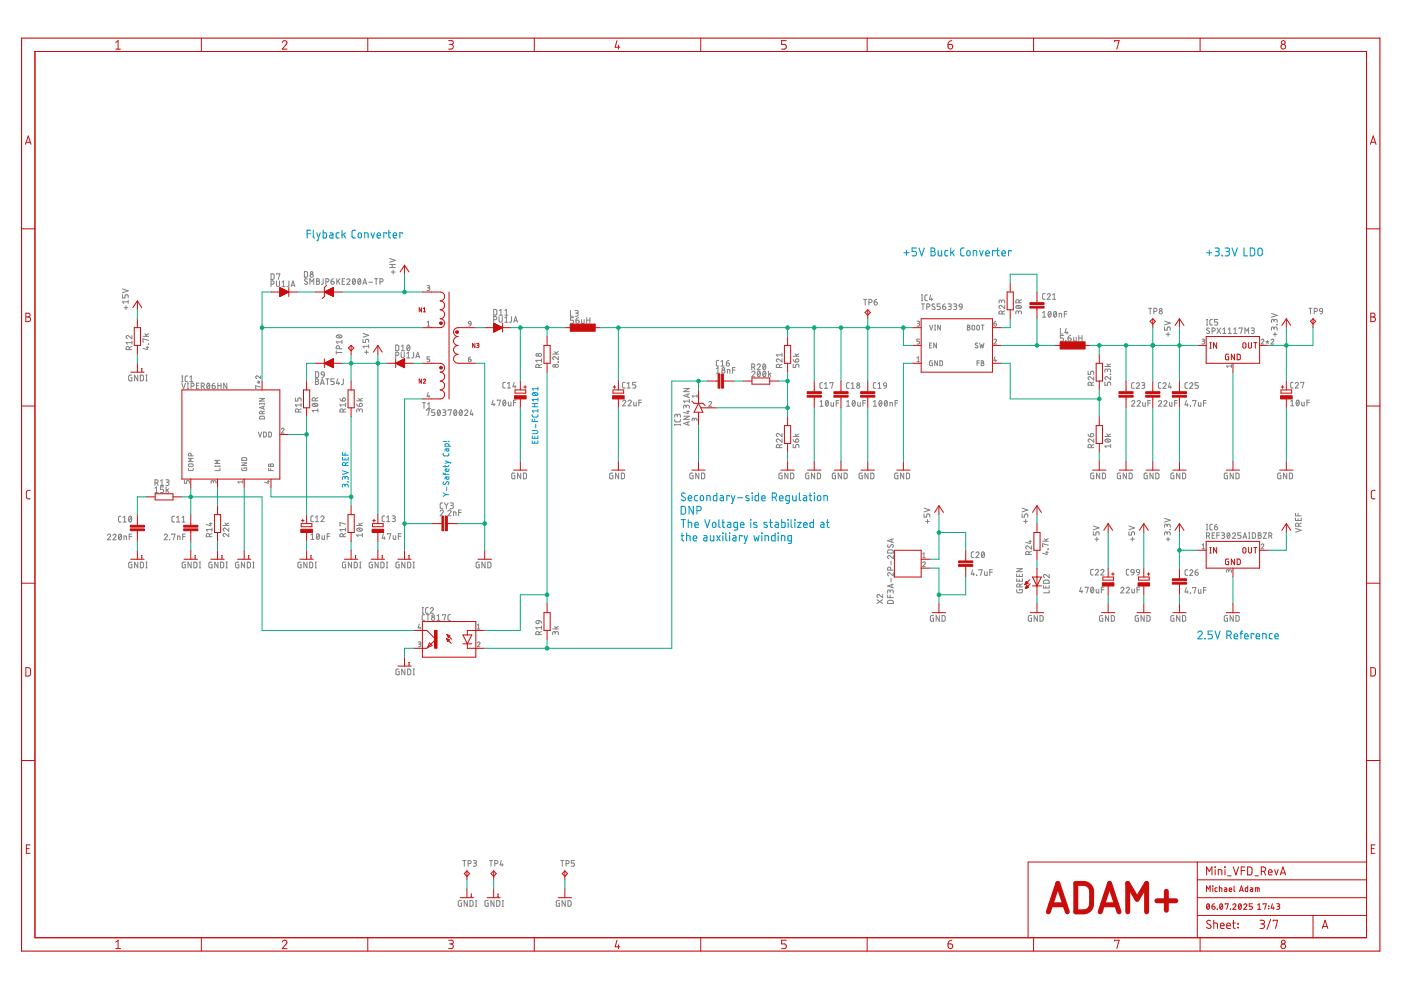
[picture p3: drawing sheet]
<svg xmlns="http://www.w3.org/2000/svg" width="297mm" height="210mm" viewBox="0 0 297 210" stroke-linecap="round" stroke-linejoin="round" font-family="sans-serif">
<g fill="none" stroke="#0696d7" stroke-width=".21">
<path d="M72.6 97v.5h1.2v-.5M72.6 96v.5h1.2M72.6 99.8l1.2 .4-1.2 .4M73.2 96v.5M73.2 97.1v.4M73.3 98.7v-.5l-.3-.2-.3 .1-.1 .6h1.2M73.8 98l-.5 .3M94 96.1v.4l.2 .2 .8-.1 .2-.5M94 93.6h.8M94.4 98.7v.4M94.4 97.7l1.2 .4v.2M94.7 95.2v.4l.2 .1 .2-.1 .1-.4h-.6l-.2 .1v.4"/>
<path d="M95.2 93.6h.1M95.2 99.4l-.1 .5-.5 .1a.29 .29 0 0 1-.2-.4 .29 .29 0 0 1 .4-.2v.6M95.2 98.7l-.1 .2h-1.1M95.2 94.6l-.1-.5-.7 .1v.4h1.2M95.2 98l-.8 .3M112.8 91.3h.9l.3 .2-.1 .4h-1.1M112.8 87.9l.1 .4 .2 .1h.8l.1-.5M112.8 92.4v.5h1.2v-.5M112.8 93.4v.6h1.2v-.6M112.8 88.9v.5h1.2M112.8 86.3h1.2M112.8 85.6h1.2"/>
<path d="M112.9 83.4a.67 .67 0 0 1 1.1 .3 .66 .66 0 0 1-1.1-.2zM113.1 83.3l.7 .5M113.4 85.6v.7M113.4 88.9v.5M113.4 92.5v.4M113.4 93.6v.4M113.6 89.9v.8M114 82.1v.6M114 84.4v.6M114 86.8v.7M114 87.1h-1.2l.3 .4M114 84.7h-1.2l.3 .3"/>
<path d="M114 82.4h-1.2l.3 .3M73.2 103l.2-.3h.3l.1 .6M73.2 103.2l-.1-.4-.3-.1-.2 .2v.4M73.2 101.3l.2-.3 .3 .1 .1 .6M73.2 101.6l-.1-.4-.3-.2-.2 .3v.4M73.8 102.1h.1M94 100.3l.1 .3h1.1M94 104.5l.5 .4M94 102.2v.4l.2 .1 .5-.5a.33 .33 0 0 1 .5 .1 .33 .33 0 0 1-.2 .5M94.4 100.3v.4M94.5 104.9l-.5 .4M94.5 104.9h.7"/>
<path d="M94.7 101.1v.5l.2 .1 .2-.1 .1-.5h-.6l-.2 .1v.4M94.7 103.3v.8"/>
</g>
<g fill="none" stroke="#0696d7" stroke-width=".23">
<path d="M65.1 49.6h.7M65.8 48.8h-.7v1.7M66.4 48.8v1.4l.3 .3M67.2 49.4l.3 1.1M67.9 49.4l-.5 1.6h-.2M68.5 48.8v1.7l.6-.1 .1-.9-.1-.1h-.6M70 49.4h.4l.2 .2v.9l-.6-.1-.1-.2v-.2l.7-.2M71.9 49.4h-.5l-.1 .2v.8l.6 .1M72.5 48.8v1.7M72.8 49.7l.5 .8M73.3 49.4l-.8 .5M75.4 48.8h-.5l-.3 .4 .1 1 .2 .2 .5 .1"/>
<path d="M76 49.5h.5l.1 .6a.36 .36 0 0 1-.3 .4 .36 .36 0 0 1-.4-.4zM77.3 50.5v-1.1l.7 .1v1M78.7 49.4l.3 1.1 .4-1.1M79.9 49.9h.8a.39 .39 0 0 0-.3-.5 .39 .39 0 0 0-.5 .3l.1 .7 .7 .1M81.9 49.6v-.2h-.5v1.1M82.3 49.4h.5M82.4 48.8l.1 1.5 .3 .2M83.4 49.9h.7a.38 .38 0 0 0-.2-.5 .38 .38 0 0 0-.5 .3v.7l.7 .1M85.3 49.6v-.2h-.5v1.1M191.6 53.6h1.1M192.2 53v1.1M194.3 52.6h-.9v.7h.6a.48 .48 0 0 1 .3 .5 .48 .48 0 0 1-.3 .5h-.6"/>
<path d="M194.8 52.6l.6 1.7 .6-1.7M197.4 52.6h.4a.37 .37 0 0 1 .4 .3 .37 .37 0 0 1-.4 .4 .47 .47 0 0 1 .5 .5 .47 .47 0 0 1-.5 .5h-.4zM197.4 53.3h.4M198.9 53.1v1l.3 .2h.4v-1.2M201 53.1h-.5l-.2 .3 .1 .8 .6 .1M201.6 52.6v1.7M201.9 53.5l.4 .8M202.3 53.1l-.7 .6M204.4 52.6l-.6 .1-.1 .3v1l.3 .3h.4M205.1 53.3l.2-.2a.63 .63 0 0 1 .2 1.1h-.3l-.2-.2zM206.4 54.3v-1.2l.7 .2v1M207.7 53.1l.4 1.2 .3-1.2"/>
<path d="M209 53.7h.7a.39 .39 0 0 0-.2-.5 .39 .39 0 0 0-.5 .3l.1 .7 .6 .1M211 53.3v-.2h-.6v1.2M211.3 53.1h.6M211.5 52.6v1.5l.4 .2M212.4 53.7h.7a.38 .38 0 0 0-.2-.5 .38 .38 0 0 0-.5 .3l.1 .7 .6 .1M214.4 53.3v-.2h-.6v1.2M255.8 53.6h1.2M256.4 53v1.1M257.6 52.6h.5a.37 .37 0 0 1 .4 .3 .37 .37 0 0 1-.4 .4h-.3M258.1 53.3a.47 .47 0 0 1 .4 .5 .47 .47 0 0 1-.4 .5h-.5M259.1 54.1l.1 .2zM259.8 52.6h.5a.37 .37 0 0 1 .4 .3 .37 .37 0 0 1-.4 .4h-.4"/>
<path d="M260.2 53.3a.47 .47 0 0 1 .5 .5 .47 .47 0 0 1-.5 .5h-.4M261.2 52.6l.6 1.7 .5-1.7M263.8 52.6v1.7h.7M265.1 52.6h.6l.3 .3v.9l-.3 .4-.6 .1zM266.8 52.7l.4-.1 .3 .1 .1 1.1a.47 .47 0 0 1-.4 .5 .47 .47 0 0 1-.5-.5zM144.4 107.4h.7l.2 .2 .1 .9-.3 .5h-.7zM144.4 110.2h1M144.4 113.6h.6M144.6 113v1.5l.4 .2M144.9 110.2v1.6M145.3 104.6a.42 .42 0 0 0-.6-.1 .42 .42 0 0 0-.1 .6l.6 .4a.38 .38 0 0 1 .1 .5 .38 .38 0 0 1-.5 .2l-.4-.3M145.6 113.6l.7 .1v1"/>
<path d="M145.6 113v1.7M145.9 105.6h.8a.39 .39 0 0 0-.3-.5 .39 .39 0 0 0-.5 .3l.1 .7 .7 .1M145.9 110.7l.7 .2 .1 .9M145.9 110.2v1.6M147 114.1h.7a.39 .39 0 0 0-.2-.5 .39 .39 0 0 0-.5 .3l.1 .7 .6 .1M147 107.4v1.6l-.9-1.6v1.6M147.3 111.3h.8a.39 .39 0 0 0-.3-.5 .39 .39 0 0 0-.5 .3l.1 .7h.7M147.8 108.3h.4a.46 .46 0 0 0 .5-.5 .46 .46 0 0 0-.5-.4h-.4v1.6M147.9 105.1h-.5l-.1 .2v.8l.6 .1M148.6 105.2h.5l.1 .6a.36 .36 0 0 1-.4 .4 .36 .36 0 0 1-.3-.4zM149.2 113.6h.5l.2 .2v.9l-.6-.1-.1-.2v-.2l.7-.2M149.4 110.2l.6 1.6 .5-1.6"/>
<path d="M149.9 106.2v-1.1l.7 .1v1M150.6 113.6v.9l.3 .2h.4v-1.1M151.2 110.8h.5l.1 .7a.37 .37 0 0 1-.4 .3 .37 .37 0 0 1-.4-.3zM152 113.6l.7 1.1M152 104.5v1.7h-.6l-.2-.3 .1-.7 .1-.1h.6M152.4 110.2v1.4l.3 .2M152.7 113.6l-.7 1.1M152.7 105.1h.5l.2 .2v.9h-.6l-.1-.3v-.3l.7-.1M153.1 110.7h.5M153.2 113l.1 .1zM153.2 113.6v1.1M153.3 110.2v1.5l.3 .1"/>
<path d="M153.9 113v1.4l.3 .3M154.3 110.7l.6 .1v.2v.8h-.5l-.2-.2 .1-.3 .6-.1M154.7 105.3v-.2h-.6v1.1M154.7 113v.1zM154.7 113.6v1.1M155.1 105.1l.3 1.1M155.4 113.6h.5l.1 .2v.9l-.5-.1-.2-.2 .1-.2 .6-.2M155.8 105.1l-.5 1.6h-.2M156.3 111.8h-.6v-1l.6-.1v1.6l-.6 .1M156.4 105.5h1.1M157 111.3h.7a.39 .39 0 0 0-.2-.5 .39 .39 0 0 0-.5 .3l.1 .7h.6M157.3 113.7v-.1h-.5v1.1"/>
<path d="M157.8 113.6l.3 1.1M158.5 113.6l-.6 1.6h-.1M158.8 105.2l-.4-.1-.3 .2 .7 .5 .1 .2-.3 .2-.5-.1M159.1 110.2l.1 .1zM159.2 110.7v1.1M159.4 104.5l.1 .1zM159.5 105.1v1.1M159.9 113.6l.2 1.1 .3-.8 .3 .8 .3-1.1M160.4 110.8h-.5l-.1 .2 .7 .5v.2l-.2 .1h-.5M160.8 104.5v1.7h-.5l-.2-.3v-.7l.2-.1h.5M161.5 113l.1 .1zM161.5 105.6h.7a.38 .38 0 0 0-.2-.5 .38 .38 0 0 0-.5 .3l.1 .7 .6 .1"/>
<path d="M161.5 113.6v1.1M162.2 114.7v-1.1l.7 .1v1M162.6 110.8h-.5l-.2 .2 .8 .5v.2l-.2 .1h-.5M163.2 110.7h.5M163.4 110.2v1.5l.3 .1M163.7 105.4h.5a.46 .46 0 0 0 .5-.4 .46 .46 0 0 0-.5-.5h-.5v1.7M164.3 105.4l.4 .8M164.3 113v1.7h-.5l-.2-.3 .1-.8h.6M164.4 110.7l.4 .1 .2 .2v.8h-.5l-.2-.2 .1-.3 .6-.1M165 113v.1zM165 113.6v1.1M165.3 105.6h.7a.39 .39 0 0 0-.2-.5 .39 .39 0 0 0-.5 .3l.1 .7 .6 .1"/>
<path d="M165.7 114.7v-1.1l.7 .1v1M165.7 110.2v1.6h.6l.2-.9-.2-.1-.6-.1M167 110.2l.1 .1zM167.1 110.7v1.1M167.3 106.2h-.5l-.2-.2v-.7l.2-.2h.5v1.3l-.1 .3h-.5M167.7 110.2v1.4l.3 .2M167.8 114.7h-.6l-.1-.2-.1-.7 .2-.2h.6v1.4l-.1 .2h-.5M168.1 105.1v.9l.2 .2h.5v-1.1M168.5 110.2l.1 .1zM168.5 110.7v1.1M169.1 110.7h.7l-.7 1.1h.7M169.5 104.5v1.4l.3 .3"/>
<path d="M170.4 105.1l.6 .1v1l-.7-.1v-.5l.7-.1M170.4 111.3h.7a.39 .39 0 0 0-.2-.5 .39 .39 0 0 0-.5 .3l.1 .7h.6M171.6 105.1h.5M171.7 104.5l.1 1.5 .3 .2M172.5 110.2v1.6h-.6l-.2-.2v-.7l.2-.1 .6-.1M172.6 104.5l.1 .1zM172.7 105.1v1.1M173.4 105.2h.5l.1 .6a.37 .37 0 0 1-.3 .4 .37 .37 0 0 1-.4-.4zM174.1 110.7l.5 .1 .1 .2v.8h-.6l-.1-.2v-.3l.7-.1M174.7 106.2v-1.1l.7 .1v1M175.2 110.7h.6M175.4 110.2l.1 1.5 .3 .1"/>
<path d="M254 134.2a.45 .45 0 0 1 .6-.4 .45 .45 0 0 1 .1 .7l-.7 .9h.9M255.5 135.4h.1M257 133.8h-.9v.7h.6a.48 .48 0 0 1 .4 .5 .48 .48 0 0 1-.4 .4h-.6M257.6 133.8l.5 1.6 .6-1.6M260.1 134.7h.5a.46 .46 0 0 0 .4-.5 .46 .46 0 0 0-.4-.4h-.5v1.6M260.7 134.7l.3 .7M261.7 134.9h.7a.39 .39 0 0 0-.3-.5 .39 .39 0 0 0-.4 .3v.7h.7M262.9 134.3h.6M263.5 133.8l-.4 .2v1.4M263.9 134.9h.7a.39 .39 0 0 0-.2-.5 .39 .39 0 0 0-.5 .3l.1 .7h.6M265.8 134.5v-.2h-.5v1.1M266.3 134.9h.8a.39 .39 0 0 0-.3-.5 .39 .39 0 0 0-.5 .3l.1 .7h.7"/>
<path d="M267.7 135.4v-1.1l.7 .2 .1 .9M269.7 134.3l-.4 .1-.2 .2 .1 .8h.5M270.3 134.9h.7a.39 .39 0 0 0-.2-.5 .39 .39 0 0 0-.5 .3l.1 .7h.6"/>
</g>
<g fill="none" stroke="#808080" stroke-width=".21">
<path d="M57.5 58.1h.4l.2 .2v.8l-.3 .2h-.3zM58.6 59.6v1l.3 .2 .3-.2 .1-1M58.7 58.2v-.1h.6l-.3 1.2M59.8 59.8l.3-.2v1.2M61.3 59.6l-.1 1-.3 .2M64.5 57.6h.5l.2 .2v.8l-.2 .2h-.5zM65.2 59.2l-.5-.1-.1 .3 .5 .4a.33 .33 0 0 1-.1 .5 .33 .33 0 0 1-.5-.2M67.1 59.1h.5l.1 .2-.3 .3 .4 .3-.2 .4h-.5zM67.1 59.6h.3M68.5 59.1v1l-.4 .2M69.1 59.8l.6-.2v-.2l-.1-.3h-.5v1.2M70.2 59.6h.4a.34 .34 0 0 1 .3 .4 .34 .34 0 0 1-.4 .3 .34 .34 0 0 1-.3-.3z"/>
<path d="M70.7 59.1l-.3 .1-.2 .4M71.4 59.1v1.2M71.7 59.6l.4 .7M72.1 59.1l-.7 .7M72.6 59.6h.4M73.1 59.1h-.5v1.2h.5M73.5 59.4a.33 .33 0 0 1 .5-.3 .33 .33 0 0 1 .1 .5l-.6 .7h.7M74.8 59.2l.2-.1a.65 .65 0 0 1 .4 .6 .65 .65 0 0 1-.5 .6l-.2-.6zM75.3 59.4l-.5 .6M76 59.2l.1-.1a.61 .61 0 0 1 .4 .6 .61 .61 0 0 1-.4 .6l-.3-.6zM76.5 59.4l-.6 .6M77 60h.7"/>
<path d="M78.2 59.8h.8M79.4 59.1h.7M79.8 59.1v1.2M80.6 59.8l.6-.2v-.4l-.6-.1v1.2M82.6 56.7h1.2M82.6 56.1h1.2M82.6 54.8l1.2 .4-1.2 .4M83 57.7h.8M83.2 56.1v.6M83.4 57.3v.8M26 62.5v.7h.5v-.4a.34 .34 0 0 1 .3-.3 .34 .34 0 0 1 .4 .3v.4M26 61.3l1.2 .4-1.2 .4"/>
<path d="M26.3 65.2h.8M26.7 64.8v.8M27.2 64h-1.2l.2 .3M27.2 63.6v.7M27.4 74.1l-.1-.6h-.4l-.2 .6h1.3M28 79.5l-.7 .2v.8l.2 .2 .5 .1v-.7h-.3M28 71.1v.7l-.7-.6a.33 .33 0 0 0-.6 .1 .33 .33 0 0 0 .3 .5M28 72.3v.7M28 73.5l-.6 .2M28 72.6h-1.3l.3 .4M29.2 79.5v1.3l-.7-1.3v1.3M29.8 79.5l.6 .2v.8l-.2 .2-.4 .1z"/>
<path d="M30.3 71.3h1.2M30.7 70.8l.4 .5M30.9 79.5h.3M31 73.7h.5M31.1 79.5v1.3M31.2 73.5v.6l-.9-.2M31.5 73h.1M31.5 72.2l-1.2-.4v.7h.1M31.5 70.8l-.6 .3M38.5 79.7h.3M38.7 79.7v1.2M39.8 79.7l-.4 .1-.2 .2 .1 .8 .5 .1"/>
<path d="M40.2 80l.4-.3v1.2M55.2 79.7v.6l-.5-.5a.28 .28 0 0 0-.5 .1 .28 .28 0 0 0 .2 .4M57.5 60.2l.6-.1v-.4l-.6-.1v1.2M59.8 60.8h.7M61.7 60.8l.4-1.2 .4 1.2M61.8 60.5h.6M65.7 60.3v-1.2l.4 .7 .4-.7v1.2M66.9 78.8h.5l.1 .2v.8l-.1 .2h-.5zM68.2 78.9h.4l.2 .6-.6-.1zM68.8 79.5l-.2 .4-.4 .1M71.3 74.7h1.2M71.3 74.4v.7"/>
<path d="M71.4 71.1a.66 .66 0 0 1 1.1 .3 .66 .66 0 0 1-.7 .3 .66 .66 0 0 1-.5-.5zM71.6 71.1l.6 .5M72 73.9l-.2-.6h-.4l-.1 .6h1.2M72.5 72.5h-1.2l.3 .3M72.5 72.2v.6M76.9 60.3l.4-1.2 .4 1.2M77 71.9v.7h.5v-.4a.35 .35 0 0 1 .3-.3 .35 .35 0 0 1 .4 .3v.4M77 70.7l1.2 .4-1.2 .4M77.3 74.7h.8M77.7 74.3v.8M78.2 73.4h-1.2l.2 .4M78.2 73.1v.7"/>
<path d="M83.9 75.3l.6-.1v-.4l-.6-.1v1.2M83.9 73.2l.6 .2v.8l-.2 .1-.4 .1zM85 74.7l.1 1 .2 .2 .4-.2v-1M85.1 74.4h.7M85.1 73.4l.3-.2v1.2M86.2 74.9l.4-.2v1.2M86.2 75.9h.7M86.4 73.2h.1a.6 .6 0 0 1 .4 .6 .6 .6 0 0 1-.4 .5l-.2-.5zM86.9 73.4l-.6 .7M87.7 74.7v1l-.4 .2M88.2 75.9l.4-1.2 .4 1.2M88.2 75.6h.7"/>
<path d="M90.6 60.6l.5 .1-.1 .3h-.3M90.6 68.3l.2-.2v1.1M90.6 69.2h.5M90.8 61l.3 .4-.1 .2h-.4M91.1 75.7h-.5v.4l.4 .1 .1 .2-.1 .3h-.4M99.3 68.5l.1 .2h.5M99.3 68.4l.4-.3 .1 .2 .1 .4M99.3 76.1h.4a.28 .28 0 0 1 .2 .3 .28 .28 0 0 1-.3 .3 .28 .28 0 0 1-.3-.3zM99.3 68.4v.1M99.8 75.7l-.4 .1-.1 .3M99.9 68.7l-.2 .3-.3 .2M104.7 67.8l.6-.1v-.3l-.1-.3h-.5v1.2"/>
<path d="M104.7 65.6h.4l.2 .3v.7l-.3 .2h-.3zM105.8 67.1v.9l.3 .3 .3-.2 .1-1M105.9 66.8h.6M105.9 65.9l.3-.3v1.2M107 67.4l.4-.3v1.2M107 68.3h.7M107 65.9l.4-.3v1.2M107 66.8h.7M108.5 67.1l-.1 1.1-.3 .1M108.9 68.3l.4-1.2 .4 1.2M109 68h.6M114.3 77.9l-.1-.6h-.5l-.1 .6h1.2"/>
<path d="M114.8 76.1v.7M114.8 77.2l-.5 .3M114.8 76.4h-1.2l.3 .4M117.2 75.1h1.2M117.6 74.5l.4 .6M118.3 76.7h.1M118.4 75.6v.7l-.8-.7a.34 .34 0 0 0-.4 .3 .34 .34 0 0 0 .3 .4M118.4 74.5l-.6 .3M120.9 65.8v1.3h.6M121.6 67.4h-.7v.5h.4a.34 .34 0 0 1 .3 .3 .34 .34 0 0 1-.3 .4h-.4M121.9 65.8l.5 .1 .2 .1-.2 .4h-.4M122.1 67.9h.4a.34 .34 0 0 1 .3 .4 .34 .34 0 0 1-.4 .3 .34 .34 0 0 1-.3-.4z"/>
<path d="M122.3 66.4l.3 .2-.1 .3-.6 .2M122.7 67.4l-.4 .1-.2 .4M123.3 67.8v.6l.2 .2h.3v-.8M124.4 67.9h.7M124.4 67.4v1.2M125.1 67.4v1.2M151.9 78.2l.3-.3v1.2M151.9 79.1h.6M152.4 76.4l-.4 .1-.1 .2v.7l.5 .2M152.8 77.6h.7M152.8 76.7l.4-.3v1.2M154 77h.4a.33 .33 0 0 1 .3 .3 .33 .33 0 0 1-.4 .3 .33 .33 0 0 1-.3-.3z"/>
<path d="M154.2 79.1v-.8l.5 .1v.7M154.5 76.4l-.3 .2-.2 .4M155.3 78.5h.6M155.9 77.9h-.6v1.2M159.4 79a.33 .33 0 0 1 .5-.3 .33 .33 0 0 1 .1 .5l-.6 .7h.7M159.4 77.9l.6-.2v-.3l-.1-.2h-.5v1.2M159.8 77.9l.3 .5M160.5 77.4a.33 .33 0 0 1 .5-.2 .33 .33 0 0 1 .1 .5l-.6 .7h.7M160.7 78.8l.1-.1a.6 .6 0 0 1 .4 .6 .6 .6 0 0 1-.4 .6l-.3-.6zM161.1 79l-.5 .6M161.9 78.8v-.1a.6 .6 0 0 1 .5 .6 .6 .6 0 0 1-.5 .6l-.2-.6zM161.9 77.3v-.1a.61 .61 0 0 1 .5 .6 .61 .61 0 0 1-.5 .6l-.2-.6z"/>
<path d="M162.3 79l-.5 .6M162.3 77.4l-.5 .7M162.9 78.7v1.2M163.2 79.3l.2 .6M163.4 79.1l-.5 .4M165.3 77.9l-.2-.6h-.4l-.1 .6h1.2M165.8 76.1v.7l-.7-.6a.33 .33 0 0 0-.5 .1 .33 .33 0 0 0 .3 .5M165.8 74.9v.7M165.8 77.2l-.5 .3M165.8 75.2h-1.2l.3 .4M168.2 77.2v.7h.5v-.4a.34 .34 0 0 1 .3-.3 .34 .34 0 0 1 .4 .3v.4M168.2 76.2l.1 .4 .4 .2"/>
<path d="M168.2 75.5h1.2M168.6 75l.4 .5M168.8 76.2a.35 .35 0 0 1 .5 .1 .35 .35 0 0 1-.3 .5h-.3zM169.4 75l-.6 .3M183.1 63.5h.6M183.4 63.5v1.2M184.2 64.2l.6-.2v-.4l-.6-.1v1.2M185.3 64h.4a.34 .34 0 0 1 .3 .4 .34 .34 0 0 1-.3 .3 .34 .34 0 0 1-.4-.4zM185.9 63.5l-.4 .1-.2 .4M194.4 68.1l.6 .1-.1 .3-.4 .1M194.4 76.7h.6M194.4 75.9l.3-.2v1"/>
<path d="M194.7 68.6l.3 .3-.2 .2-.4 .1M195 71.9h-.6v.4l.5 .1 .1 .2-.1 .3h-.5M195.4 64.4h.6M195.4 63.8h.2M195.4 62.5h.2M195.5 62.5v1.3M195.7 64.4v1.2M196.5 65.1l.6-.1v-.4l-.6-.2v1.2M196.6 62.5l-.4 .1-.1 .2v.8l.5 .2M197.1 73.2h.3M197.1 68.9l.3 1.1 .4-1.1M197.3 62.5l-.2 1h.6"/>
<path d="M197.5 63.2v.6M197.5 72.7h-.4v1.1h.4M197.7 76.5l-.6 .1v.7l.1 .2h.5v-.5h-.2M198.1 70h.3M198.1 68.9h.3M198.2 64.5l-.3-.1-.3 .2v.2l.5 .3a.3 .3 0 0 1 0 .5 .3 .3 0 0 1-.4 0l-.1-.1M198.2 68.9v1.1M198.5 72.7v1.1l-.5-1.1v1.1M198.8 76.5v1l-.6-1v1M199.3 76.5h.4l.1 .2v.6l-.1 .2h-.4zM199.4 64.4h-.7v.6h.4a.34 .34 0 0 1 .3 .3 .34 .34 0 0 1-.3 .3h-.4M199.4 68.9v1.1l-.6-1.1v1.1"/>
<path d="M199.9 65h.4a.34 .34 0 0 1 .2 .3 .34 .34 0 0 1-.3 .3 .34 .34 0 0 1-.3-.3zM200.4 64.4a.51 .51 0 0 0-.5 .6M201 64.4l.5 .1 .2 .1-.2 .3-.4 .1M201.4 65l.3 .2-.1 .3-.6 .1M202.2 64.4l.5 .1 .1 .1-.1 .3-.4 .1M202.5 65l.3 .2v.3l-.6 .1M203.5 64.5h.4l.1 .6-.6-.1zM204 65.1l-.2 .4-.3 .1M205.1 68.9l.5 .2v.2l-.2 .1 .3 .2-.2 .4h-.4zM205.1 69.4h.3M206.2 69l.4 .1v.7l-.2 .2-.3-.2zM207.2 77h.4"/>
<path d="M207.2 69l.4 .1v.7l-.1 .2-.4-.3zM207.3 72.8l-.4-.1-.1 .3 .4 .3a.28 .28 0 0 1 0 .5 .28 .28 0 0 1-.4-.2M207.6 76.5h-.4v1M207.7 72.7l.2 1.1 .3-.7 .2 .7 .2-1.1M208 76.5l.5 .1v.3l-.2 .1 .3 .2-.1 .3h-.5zM208 77h.3M208 68.9h.6M208.3 68.9v1.1M210.7 68.6h.4a.29 .29 0 0 1 .2 .3 .29 .29 0 0 1-.3 .2 .29 .29 0 0 1-.3-.2zM210.7 72.1a.29 .29 0 0 1 .4-.2 .29 .29 0 0 1 .1 .4l-.5 .6h.6M210.9 75.7l-.2 .8h.6M211.1 76.2v.5"/>
<path d="M211.2 68.1l-.3 .1-.2 .4M212.3 63.9l.3-.3 .3 .1 .1 .6M212.3 64.1v-.4l-.3-.1-.2 .1v.6M212.5 66.6l-.2-.6h-.4l-.1 .6h1.2M213 64.7v.7l-.7-.5a.33 .33 0 0 0-.5 0 .33 .33 0 0 0 .3 .5M213 65.9l-.5 .3M215.5 64.9a.67 .67 0 0 1 1.1 .3 .66 .66 0 0 1-1.2-.2zM215.6 64.8l.7 .5M215.9 66.3l.1-.3 .3-.1 .3 .2v.5M215.9 66.4l-.1-.4-.2-.1-.2 .3v.4M216 64.2l-.1-.6h-.4l-.1 .6h1.2M216.6 63.5l-.6 .3"/>
<path d="M221 66.3l.4-.3v1.2M221 67.2h.7M221.6 62.3h-.4l-.2 .2 .1 .8 .5 .2M222 62.5a.33 .33 0 0 1 .5-.2 .33 .33 0 0 1 .1 .5l-.6 .7h.7M222.4 66.1l.1-.1a.65 .65 0 0 1 .4 .7 .65 .65 0 0 1-.5 .5l-.2-.6zM222.8 66.3l-.5 .7M223.2 63.5h.6M223.2 62.5l.3-.2v1.2M223.5 66.1l.2-.1a.66 .66 0 0 1 .3 .7 .66 .66 0 0 1-.4 .5l-.2-.6zM224 66.3l-.6 .7M224.6 67.2v-.8l.5 .1v.7M224.8 69.6v1.2h.6"/>
<path d="M225.5 71.1h-.7v.6h.4a.34 .34 0 0 1 .3 .3 .34 .34 0 0 1-.3 .3h-.4M225.7 66.6h.5M225.9 72.3h.1M226.1 69.6l-.3 .9h.7M226.2 66h-.5v1.2M226.3 70.3v.5M226.4 71.7h.4a.34 .34 0 0 1 .3 .3 .34 .34 0 0 1-.3 .3 .34 .34 0 0 1-.4-.3zM227 71.1l-.4 .2-.2 .4M227.6 71.5l.1 .7 .1 .1h.4v-.8M228.7 71.7h.7M228.7 71.1v1.2M229.4 71.1v1.2"/>
<path d="M230.7 78.7v.7h.5v-.4a.34 .34 0 0 1 .4-.3 .34 .34 0 0 1 .3 .3v.4M231.9 79.9v.6l-.7-.5a.33 .33 0 0 0-.5 .1 .33 .33 0 0 0 .3 .4M234.3 77.7h1.2M234.7 77.2l.4 .5M234.8 78.5l.3-.3 .3 .1 .1 .6M234.8 78.8v-.4l-.3-.2-.2 .3v.4M235.4 79.3l.1 .1zM235.5 79.8v.7l-.7-.6a.33 .33 0 0 0-.5 .1 .33 .33 0 0 0 .2 .5M235.5 77.2l-.6 .2M243.5 65.4h.7M243.9 65.4v1.2M244.6 66l.7-.1v-.4l-.7-.1v1.2"/>
<path d="M246.9 69.3v.7h.6v-.4a.33 .33 0 0 1 .3-.3 .33 .33 0 0 1 .3 .3v.4M246.9 68.1l1.2 .4-1.2 .4M247.2 70.9h.9M247.6 70.5v.8M254.8 71.9l.6 .1v.2l-.2 .1M255 72.3h.2M255.1 72.3l.3 .4-.2 .2h-.4M255.8 68.9h.3M255.8 67.7h.3M255.9 67.7v1.2M256.4 69.6h-.4l-.2 .2 .6 .5a.34 .34 0 0 1-.2 .4 .34 .34 0 0 1-.4-.2M257 70.2l.6-.1v-.4l-.6-.2v1.2"/>
<path d="M257 67.7l-.3 .1-.2 .2v.8l.5 .1M258 69.5l.8 1.2M258.2 67.7h-.7v.6h.4a.33 .33 0 0 1 .3 .3 .33 .33 0 0 1-.3 .3h-.4M258.8 69.5l-.8 1.2M259.2 69.8l.4-.3v1.2M259.2 70.7h.7M260.4 70.7h.7M260.4 69.8l.3-.3v1.2M261.1 77.6h-1l.2 .3M261.1 77.3v.6M261.6 70.7h.6M261.6 69.8l.3-.3v1.2"/>
<path d="M262.7 69.7v-.2h.7l-.3 1.2M263.9 70.7v-1.2l.5 .7 .3-.7v1.2M265.3 69.5l.5 .1 .1 .1-.1 .3-.4 .1M265.6 70.1l.3 .2v.3l-.6 .1M267.4 72.1a.29 .29 0 0 1 .3-.2 .29 .29 0 0 1 .2 .4l-.5 .6h.5M268.4 72.4l.3 .1M268.7 72.2v.3M268.7 72.5l.2 .3M268.7 72.5l-.2 .3M269 72.4l-.3 .1M269.5 72.1a.28 .28 0 0 1 .4-.2 .28 .28 0 0 1 .1 .4l-.5 .6h.6M269.6 66.5l1.2 .4-1.2 .4"/>
<path d="M269.9 70.9h.8M270.1 69.7l.1-.3 .3-.1 .2 .2 .1 .5M270.1 69.8v-.3l-.3-.2-.2 .2v.5M270.1 68l.1-.2 .3-.1 .2 .2 .1 .5M270.1 68.2v-.4l-.3-.1-.2 .1v.6M270.3 70.5v.8M270.8 68.8h.1M277.5 65.4h.7M277.8 65.4v1.2M278.6 66l.7-.1v-.4l-.7-.1v1.2M279.8 65.6l.2-.2h.3l.1 .6h-.6zM280.4 66l-.1 .4-.4 .2"/>
<path d="M30.9 80.8h.3M38.5 81.2l.4 1.2 .4-1.2M38.5 80.9h.3M39.7 81.2h.3M39.7 82.4h.3M39.9 81.2v1.2M39.9 99.3l.1 .4 .2 .1h.7l.1-.5M40 98.5l.8-.1 .2 .3-.2 .2h-.7zM40.2 80.9h.7M40.5 81.9l.6-.1v-.4l-.6-.2v1.2M40.5 96.6l-.1-.5h-.2l-.2 .1-.1 .4h1.1M41 97.2h-1.1l.6 .3-.6 .4h1.1"/>
<path d="M41.7 81.8h.4M42.2 81.2h-.5v1.2h.5M42.7 81.9l.6-.1v-.3l-.1-.2-.5-.1v1.2M43.1 81.9l.2 .5M44 81.3h.1a.61 .61 0 0 1 .4 .5 .61 .61 0 0 1-.4 .6l-.3-.6zM44.4 81.5l-.5 .7M45 81.8h.4a.34 .34 0 0 1 .3 .3 .34 .34 0 0 1-.4 .3 .34 .34 0 0 1-.3-.3zM45.5 81.2l-.4 .2-.1 .4M45.6 98.8h1M45.6 98.7v.3M46.2 81.8h.7M46.2 81.2v1.2"/>
<path d="M46.6 99.3v.5h-1M46.6 98.7v.3M46.6 97.6h-1l.6 .3-.6 .4h1M46.9 81.2v1.2M48.1 81.2v1.2l-.7-1.2v1.2M51.3 99.2l.1 .6 .9-.1v-.5h-.6v.2M51.3 98.1h1l-1 .6h1M51.4 97.1l.7-.1 .2 .6h-1zM54.5 81h.3M54.7 80.7l.1 .3M54.8 91.6l.3 1 .4-1M54.8 81l.3 .2"/>
<path d="M54.8 81l-.1 .3M55 84.5h1.1l-1.1 .5h1.1M55 85.5v.2M55 85.6h1.1M55.1 80.8l-.3 .2M55.1 88.3h.8l.2 .5h-1.1zM55.2 82.1l-1-.3v.6h.1M55.6 87.7l-.1-.5h-.4l-.1 .5h1.1M55.8 86.2v.5M55.9 91.6l.6 .2v.7l-.2 .1h-.4zM56.1 85.5v.2M56.1 87.1l-.5 .3"/>
<path d="M56.1 86.1l-1.1 .3 1.1 .4M56.9 99.3v.5h1.1M57 98.5l.1-.1 .3 .2 .3-.3 .2 .2 .1 .4h-1.1zM57 91.6l.5 .2v.7l-.1 .1h-.4zM57.4 98.6v.3M57.4 99.3v.5M59.6 91a.28 .28 0 0 1 .5-.2 .28 .28 0 0 1 0 .4l-.5 .6h.6M62.6 84.4v.6h.6v-.4a.35 .35 0 0 1 .3-.2 .35 .35 0 0 1 .3 .2v.4M63.3 87.4l-.1-.6-.3-.1-.2 .2-.1 .5h1.2M63.8 85.5v.7M63.8 85.9h-1.2l.3 .3M63.8 86.7l-.5 .3"/>
<path d="M66.3 85.7a.66 .66 0 0 1 1.1 .3 .66 .66 0 0 1-.7 .2 .66 .66 0 0 1-.5-.5zM66.5 85.6l.6 .5M66.9 85l-.2-.6h-.4l-.1 .6h1.2M66.9 80.3l.5 .1 .1 .1-.3 .4 .4 .2-.2 .4h-.5zM66.9 80.9h.3M67.4 87h-1.2l.3 .4M67.4 86.7v.7M67.4 84.3l-.5 .3M67.9 81.5l.4-1.2 .4 1.2M68.1 81.2h.5M69.1 80.3h.7M69.4 80.3v1.2"/>
<path d="M70.8 80.3h-.6v.6h.4a.33 .33 0 0 1 .3 .3 .33 .33 0 0 1-.3 .3h-.4M71.6 80.3l-.3 1h.7M71.8 81v.5M72.1 84.5a.51 .51 0 0 0 .5 .5M72.7 84.4a.34 .34 0 0 1 .5 .2 .34 .34 0 0 1-.3 .4h-.3zM72.7 87.4l-.1-.6-.3-.1-.2 .2v.5h1.2M72.8 80.3v1.1l-.4 .1M73.3 85.5v.7M73.3 85.9h-1.2l.2 .3M73.3 86.7l-.6 .3M75.6 85.6l.2 .4 .4 .2M75.6 85h1.2"/>
<path d="M76 84.5l.4 .5M76.2 87l.1-.2 .3-.1 .2 .2v.5M76.2 87.2l-.1-.4-.3-.1-.2 .1v.6M76.2 85.6a.35 .35 0 0 1 .6 .1 .35 .35 0 0 1-.3 .5h-.3zM76.8 84.5l-.5 .3M89.6 85.4h.6M89.9 85.4v1.2M90.4 87v-.1h.6l-.3 1.2M90.6 85.7l.4-.3v1.2M90.6 86.6h.7M90.8 83.2l-.2 .8h.5M91 83.8v.5"/>
<path d="M92.2 86.9h-.7v.5h.4a.34 .34 0 0 1 .3 .4 .34 .34 0 0 1-.3 .3h-.4M92.9 87v-.1a.61 .61 0 0 1 .5 .6 .61 .61 0 0 1-.5 .6l-.2-.6zM93.3 87.2l-.5 .6M93.9 86.9h.4l.2 .2-.1 .3h-.4M94.2 87.4l.3 .2v.4l-.6 .1M95 87v-.1h.7l-.3 1.2M96.3 87l.1-.1a.6 .6 0 0 1 .5 .6 .6 .6 0 0 1-.5 .6l-.2-.6zM96.8 87.2l-.6 .6M97.5 87l.1-.1a.6 .6 0 0 1 .4 .6 .6 .6 0 0 1-.4 .6l-.3-.6zM98 87.2l-.6 .6M98.5 87.2a.33 .33 0 0 1 .5-.3 .33 .33 0 0 1 .1 .5l-.6 .7h.7M99.9 86.9l-.2 .9h.7"/>
<path d="M100.1 87.6v.5M104.5 84.8l-.2 1h.6M104.7 85.5v.5M105.4 85v-.2h.7l-.3 1.2M106.7 84.9h.1a.6 .6 0 0 1 .5 .5 .6 .6 0 0 1-.5 .6l-.2-.6zM107.1 81.1h-.4l-.1 .2v.8l.5 .2M107.2 85.1l-.5 .7M107.6 82.3h.6M107.6 81.3l.3-.2v1.2M107.8 85.2v.7l.2 .1h.3v-.8M108.9 85.4h.5M109 81.1l-.2 .9h.6"/>
<path d="M109.2 81.7v.6M109.4 84.8h-.5v1.2M132 85.1a.33 .33 0 0 1 .5-.3 .33 .33 0 0 1 .1 .6l-.6 .6h.7M132.5 81.1h-.4l-.1 .2v.8l.5 .2M133 82.3h.6M133 81.3l.3-.2v1.2M133.2 85.1a.33 .33 0 0 1 .4-.3 .33 .33 0 0 1 .1 .6l-.5 .6h.6M134.4 85.2v.7l.2 .1h.3v-.8M134.8 81.1h-.7v.5h.4a.34 .34 0 0 1 .3 .3 .34 .34 0 0 1-.3 .4h-.4M135.4 85.4h.6M136 84.8h-.6v1.2M143 88.9l.1 .4 .2 .2 .9-.1 .1-.5"/>
<path d="M143 90h1.3M143 89.9v.3M143.6 88.2l.1-.3 .3-.1 .2 .2 .1 .5M143.6 88.3l-.1-.4-.2-.1-.3 .3v.4M144.3 89.9v.3M144.9 88.2h1.3l-1.3 .7h1.3M144.9 82.4h1.3l-1.3 .6h1.3M145.5 86.2l.2-.3 .3 .1 .2 .6M145.5 86.4v-.4l-.4-.1-.1 .1-.1 .6M145.6 87.2h.6M145.8 83.6v.6M145.8 89.5v.6"/>
<path d="M145.9 87v.7l-1-.3M146.2 89.4l-1.3 .4 1.3 .4M146.2 84.7v.7M146.2 85h-1.3l.3 .4M146.2 83.5l-1.3 .4 1.3 .4M147.2 88.9l.2-.2h.3l.1 .5M147.2 89.1v-.3l-.3-.1-.2 .5M147.8 83.7v.6M147.8 84h-1.1l.3 .3M150.3 85.3a.29 .29 0 0 1 .4-.2 .29 .29 0 0 1 .1 .5l-.5 .5h.6M165.3 94.9l-.2-.6h-.4l-.1 .6h1.2M165.8 93.1v.6l-.7-.5a.33 .33 0 0 0-.5 .1 .33 .33 0 0 0 .3 .4"/>
<path d="M165.8 91.9v.7l-.7-.6a.33 .33 0 0 0-.5 .1 .33 .33 0 0 0 .3 .5M165.8 94.2l-.5 .3M168.2 94.2v.7h.5v-.4a.34 .34 0 0 1 .3-.3 .34 .34 0 0 1 .4 .3v.4M168.2 93.2l.1 .4 .4 .1M168.2 92.5h1.2M168.6 92l.4 .5M168.8 93.2a.35 .35 0 0 1 .5 .1 .35 .35 0 0 1-.3 .4h-.3zM169.4 92l-.6 .3M173.8 86.1h.7M173.8 85.2l.4-.3v1.2M174.4 81.1l-.4 .1-.2 .2 .1 .9h.5M174.8 82.3h.7"/>
<path d="M174.8 81.4l.3-.3v1.2M175.2 85v-.1a.61 .61 0 0 1 .5 .6 .61 .61 0 0 1-.5 .6l-.2-.6zM175.6 85.2l-.5 .7M176 81.3v-.2h.6l-.3 1.2M176.2 85.3v.7l.2 .1h.3v-.8M177.3 85.4h.5M177.8 84.9h-.5v1.2M179.5 86.1h.7M179.5 85.2l.3-.3v1.2M180 81.1l-.4 .1-.1 .2v.8l.5 .1M180.5 82.3h.6M180.5 81.4l.3-.3v1.2"/>
<path d="M180.8 85l.1-.1a.6 .6 0 0 1 .4 .6 .6 .6 0 0 1-.4 .6l-.2-.6zM181.3 85.2l-.6 .7M181.8 85.3v.6l.3 .2h.3v-.8M182.9 85.4h.6M183.5 84.9h-.6v1.2M185.2 85.2l.3-.3v1.2M185.2 86.1h.6M185.7 81.1l-.4 .1-.1 .2v.8l.5 .1M186.1 82.3h.7M186.1 81.4l.4-.3v1.2M186.5 85l.2-.1a.66 .66 0 0 1 .3 .6 .66 .66 0 0 1-.4 .6l-.3-.6zM186.9 85.2l-.5 .7"/>
<path d="M187.3 81.3l.3-.1h.2l.2 .6-.6-.1zM187.6 85l.2-.1a.66 .66 0 0 1 .3 .6 .66 .66 0 0 1-.4 .6l-.2-.6zM188 81.8l-.1 .3-.5 .2M188.1 85.2l-.5 .7M188.7 86.1v-.8l.5 .1v.7M189.8 85.4h.5M190.3 84.9h-.5v1.2M230.7 92.1a.51 .51 0 0 0 .5 .5M231.3 92a.35 .35 0 0 1 .6 .1 .35 .35 0 0 1-.3 .5h-.4zM231.4 94.9l-.2-.6h-.4l-.1 .6h1.2M231.4 81.7l-.2-.6-.3-.1-.2 .2v.5h1.2M231.9 93.1v.6l-.7-.5a.33 .33 0 0 0-.5 .1 .33 .33 0 0 0 .3 .4"/>
<path d="M231.9 94.2l-.5 .3M231.9 81l-.5 .3M234.3 81v.7h.5v-.4a.34 .34 0 0 1 .3-.3 .34 .34 0 0 1 .4 .3v.4M234.3 92.5h1.2M234.3 93.2a.68 .68 0 0 1 1.2 .3 .67 .67 0 0 1-.7 .3 .67 .67 0 0 1-.5-.5zM234.5 93.1l.7 .6M234.7 92l.4 .5M235.5 94.6h-1.2l.2 .3M235.5 94.2v.7M235.5 92l-.6 .3M239.9 85.2a.33 .33 0 0 1 .5-.3 .33 .33 0 0 1 .1 .5l-.6 .7h.7M240.5 81.1l-.4 .1-.2 .2v.8l.6 .1"/>
<path d="M240.9 81.4a.33 .33 0 0 1 .5-.3 .33 .33 0 0 1 .1 .6l-.6 .6h.7M241.1 85.2a.33 .33 0 0 1 .5-.3 .33 .33 0 0 1 .1 .5l-.6 .7h.7M242.1 81.1h.4l.2 .2v.3l-.5 .1M242.3 85.3v.6l.2 .2h.3v-.8M242.4 81.7l.3 .2v.3l-.6 .1M243.4 85.4h.5M243.9 84.9h-.5v1.2M245.6 85.2a.33 .33 0 0 1 .5-.3 .33 .33 0 0 1 .1 .5l-.6 .7h.7M246.1 81.1l-.4 .1-.1 .2v.8l.5 .1M246.6 81.4a.33 .33 0 0 1 .4-.3 .33 .33 0 0 1 .1 .6l-.5 .6h.6M246.8 85.2a.33 .33 0 0 1 .4-.3 .33 .33 0 0 1 .1 .5l-.5 .7h.6M247.9 85.3l.1 .7 .1 .1h.4v-.8"/>
<path d="M248 81.1l-.3 1h.7M248.2 81.8v.5M249 85.4h.6M249.6 84.9h-.6v1.2M251.5 84.9l-.3 1h.7M251.7 85.6v.5M251.8 81.1l-.4 .1-.2 .2 .1 .8 .5 .1M252.2 81.4a.33 .33 0 0 1 .5-.3 .33 .33 0 0 1 .1 .6l-.6 .6h.7M252.4 86.1h.1M252.9 85v-.1h.7l-.4 1.2M254.1 81.1h-.7v.6h.4a.33 .33 0 0 1 .3 .3 .33 .33 0 0 1-.3 .3h-.4M254.1 85.3v.7l.2 .1h.3v-.8"/>
<path d="M255.2 85.4h.5M255.7 84.9h-.5v1.2M273.6 86h.7M273.6 85.1l.4-.3v1.2M274.2 81.1h-.4l-.2 .2 .1 .9 .5 .1M274.6 81.3a.33 .33 0 0 1 .5-.2 .33 .33 0 0 1 .1 .5l-.6 .7h.7M275 84.9l.1-.1a.65 .65 0 0 1 .4 .7 .65 .65 0 0 1-.5 .5l-.2-.6zM275.4 85.1l-.5 .7M275.8 81.2v-.1h.6l-.3 1.2M276 85.2v.7l.2 .1h.3v-.8M277.1 85.4h.5M277.6 84.8h-.5v1.2"/>
<path d="M22.8 113.5a.33 .33 0 0 1 .4-.3 .33 .33 0 0 1 .1 .6l-.5 .6h.7M23.9 113.5a.33 .33 0 0 1 .5-.3 .33 .33 0 0 1 .1 .6l-.6 .6h.7M25.3 113.3a.6 .6 0 0 1 .5 .5 .6 .6 0 0 1-.5 .6l-.2-.6zM25.7 109.5h-.4l-.2 .2v.8l.6 .2M25.7 113.5l-.5 .7M26.1 110.7h.7M26.1 109.7l.3-.2v1.2M26.3 114.4v-.8l.5 .1v.7M27.4 113.8h.5M27.4 109.5h.1a.62 .62 0 0 1 .4 .6 .62 .62 0 0 1-.4 .6l-.2-.6zM27.9 109.7l-.6 .7M27.9 113.2h-.5v1.2"/>
<path d="M28 119.2l-.7 .1v.8l.2 .3h.5v-.7h-.3M29.2 119.2v1.2l-.7-1.2v1.2M29.8 119.2h.4l.2 .2v.8l-.2 .2h-.4zM30.9 119.2h.3M31.1 119.2v1.2M32.9 102.4l.6-.1v-.4l-.6-.2v1.2M32.9 103.5l.3-.3v1.2M32.9 104.4h.6M33.3 102.4l.2 .5M34 102l.4-.3v1.2M34 102.9h.7M34.7 103.2h-.7v.6h.4a.34 .34 0 0 1 .3 .3 .34 .34 0 0 1-.3 .3h-.4"/>
<path d="M34.8 113.5a.33 .33 0 0 1 .5-.3 .33 .33 0 0 1 .1 .6l-.6 .6h.7M35.2 101.7h.5l.1 .2-.1 .3-.4 .1M35.2 103.2v1.2M35.5 103.9l.3 .5M35.5 102.3l.3 .2v.3l-.6 .1M35.8 103.6l-.6 .4M35.9 114.4h.1M36.4 113.4v-.2h.7l-.3 1.2M37 109.5h-.4l-.2 .2 .1 .8 .5 .2M37.4 110.7h.7M37.4 109.7l.4-.2v1.2M37.6 114.4v-.8l.5 .1 .1 .7"/>
<path d="M38.6 110.7h.7M38.6 109.7l.3-.2v1.2M38.7 113.8h.6M39.1 101.9v.6h.5v-.4l.2-.2 .3 .1v.5M39.3 113.2h-.6v1.2M39.3 119.2l-.6 .1-.1 .8 .2 .3h.5v-.7h-.2M40.5 119.2v1.2l-.6-1.2v1.2M41.1 119.2h.5l.1 .2v.8l-.1 .2h-.5zM42.3 119.2h.2M42.4 119.2v1.2M44.4 113.8v-.5l-.2-.2-.3 .1-.2 .6h1.2M44.4 111h.5"/>
<path d="M44.7 110.8v.7l-1-.3M44.9 112v.6M44.9 112.3h-1.2l.3 .3M44.9 113.1l-.5 .3M45 119.2l-.7 .1v.8l.1 .3h.6v-.7h-.3M45.2 102.2l.1-.3h.4l.1 .6M45.2 102.3v-.3l-.2-.1-.2 .1v.5M46.2 119.2v1.2l-.7-1.2v1.2M46.8 119.2h.4l.2 .2v.8l-.2 .2h-.4zM47.3 111.4h1.2M47.7 110.9l.4 .5M47.9 119.2h.3"/>
<path d="M48.1 119.2v1.2M48.5 113.1v.7l-.8-.7a.34 .34 0 0 0-.4 .3 .34 .34 0 0 0 .3 .4M48.5 112v.6l-.8-.6a.34 .34 0 0 0-.4 .2 .34 .34 0 0 0 .3 .4M48.5 110.9l-.6 .3M50.6 119.2l-.6 .1v.8l.1 .3h.5v-.7h-.2M51.5 102.2h-1.1l.3 .3M51.5 101.9v.6M51.9 119.2v1.2l-.7-1.2v1.2M52.4 119.2h.5l.2 .2v.8l-.2 .2h-.5zM53.6 119.2h.3M53.7 119.2v1.2M56.7 102h.4"/>
<path d="M56.9 101.9v.6l-.8-.3M63.8 119.2l-.6 .1v.8l.1 .3h.5v-.7h-.2M65.1 119.2v1.2l-.7-1.2v1.2M65.7 119.2h.4l.2 .2v.8l-.2 .2h-.4zM65.9 113.4l.4-.2v1.2M65.9 114.4h.7M66.4 109.4h-.4l-.1 .3 .1 .8 .4 .1M66.8 119.2h.3M66.9 110.6h.6M66.9 109.7l.3-.3v1.2M67 119.2v1.2M67.2 113.2h.2a.73 .73 0 0 1 0 1.2 .75 .75 0 0 1-.2-1.2z"/>
<path d="M67.7 113.4l-.6 .7M68.1 109.7a.33 .33 0 0 1 .4-.3 .33 .33 0 0 1 .1 .5l-.5 .7h.6M68.3 113.6v.7l.2 .1h.3v-.8M69.4 113.7h.5M69.9 113.2h-.5v1.2M72.7 113.8l-.1-.6-.3-.1-.2 .2v.5h1.2M73.3 119.2l-.7 .1v.8l.2 .3h.5v-.7h-.2M73.3 112v.6M73.3 112.3h-1.2l.2 .3M73.3 111.1l-1.2-.3v.7h.1M73.3 113.1l-.6 .3M74.5 119.2v1.2l-.6-1.2v1.2"/>
<path d="M75.1 119.2h.5l.1 .2v.8l-.1 .2h-.5zM75.6 111.4h1.2M75.7 112.1a.66 .66 0 0 1 1.1 .3 .66 .66 0 0 1-.6 .3 .66 .66 0 0 1-.6-.5zM75.9 112l.7 .6M76 110.9l.4 .5M76.3 119.2h.2M76.4 119.2v1.2M76.8 113.5h-1.2l.3 .3M76.8 113.1v.7M76.8 110.9l-.5 .3M79 119.2l-.7 .1v.8l.1 .3h.6v-.7h-.3M80.2 119.2v1.2l-.7-1.2v1.2"/>
<path d="M80.8 119.2h.4l.2 .2v.8l-.2 .2h-.4zM81.3 113.2l-.3 .9h.7M81.5 113.8v.6M81.6 109.4h-.4l-.2 .3v.7l.6 .2M81.9 119.2h.3M82 110.6h.7M82 109.7l.3-.3v1.2M82.1 119.2v1.2M82.2 113.3v-.1h.6l-.3 1.2M83.1 109.4h.6l.1 .2-.1 .3h-.4M83.4 113.6v.7l.2 .1h.3v-.8M83.5 109.9l.3 .1v.3l-.2 .3h-.5"/>
<path d="M84.5 113.7h.5M84.6 119.2l-.6 .1-.1 .8 .2 .3h.5v-.7h-.2M85 113.2h-.5v1.2M85.9 119.2v1.2l-.7-1.2v1.2M86.4 119.2h.5l.2 .2v.7l-.2 .3h-.5zM87.6 119.2h.3M87.7 119.2v1.2M93.3 108.4a.33 .33 0 0 1 .5-.3 .33 .33 0 0 1 .1 .6l-.6 .6h.7M93.9 106.6l-.4 .1-.2 .2v.8l.6 .1M94.2 106.6l.4 .6M94.4 109.3h.1M94.6 107.2v.6"/>
<path d="M95 108.4a.33 .33 0 0 1 .4-.3 .33 .33 0 0 1 .1 .6l-.5 .6h.6M95 106.6l-.4 .6M95.5 106.6l.5 .1 .1 .1-.1 .3-.4 .1M95.8 107.2l.3 .2v.3l-.6 .1M96.1 109.3v-.8l.5 .1 .1 .7M97.2 108.7h.6M97.8 108.1h-.6v1.2M101.6 119.2l-.6 .1-.1 .8 .2 .3h.5v-.7h-.2M102.8 119.2v1.2l-.6-1.2v1.2M103.4 119.2h.5l.2 .2v.7l-.2 .3h-.5zM109.2 100.3l-.7 .1v.8l.1 .3h.6v-.7h-.2M110.4 100.3v1.2l-.7-1.2v1.2"/>
<path d="M111 100.3h.4l.2 .2v.8l-.2 .2h-.4zM129.9 100.3l-.6 .1v.8l.1 .3h.5v-.7h-.2M131.2 100.3v1.2l-.7-1.2v1.2M131.7 100.3h.5l.2 .2v.8l-.2 .2h-.5zM146.9 100.3l-.6 .1v.8l.1 .3h.5v-.7h-.2M148.2 100.3v1.2l-.7-1.2v1.2M148.7 100.3h.5l.2 .2v.8l-.2 .2h-.5zM165.8 100.3l-.6 .1-.1 .8 .2 .3h.5v-.7h-.2M167 100.3v1.2l-.6-1.2v1.2M167.6 100.3h.5l.2 .2v.8l-.2 .2h-.5zM171.5 100.3l-.7 .1v.8l.2 .3h.5v-.7h-.2M172.7 100.3v1.2l-.7-1.2v1.2"/>
<path d="M173.3 100.3h.5l.1 .2 .1 .7-.2 .3h-.5zM177.1 100.3l-.6 .1v.8l.1 .3h.5v-.7h-.1M178.4 100.3v1.2l-.7-1.2v1.2M179 100.3h.4l.2 .2v.8l-.2 .2h-.4zM182.8 100.3l-.6 .1-.1 .8 .2 .3h.5v-.7h-.2M184 100.3v1.2l-.6-1.2v1.2M184.6 100.3h.5l.2 .2v.8l-.2 .2h-.5zM188.3 116.7l.9-.1 .2 .7h-1.2zM188.3 115.5l-.1 .4 .2 .2 .5-.5a.33 .33 0 0 1 .5 0 .33 .33 0 0 1-.2 .5M188.9 119v.8M189.1 114.3v.6M189.4 117.8v.7l-.7-.6a.33 .33 0 0 0-.5 .1 .33 .33 0 0 0 .2 .5"/>
<path d="M189.4 114.2l-1.2 .4 1.2 .4M190.4 100.3l-.7 .1v.8l.2 .3h.5v-.7h-.2M191.6 100.3v1.2l-.7-1.2v1.2M192.2 100.3h.4l.2 .2v.8l-.2 .2h-.4zM195.6 119.3a.28 .28 0 0 1 .4-.2 .28 .28 0 0 1 .1 .5l-.5 .5h.6M195.6 117.5l.3-.3v1.1M195.6 118.3h.6M195.9 109v.6h.6v-.4a.34 .34 0 0 1 .3-.2 .34 .34 0 0 1 .3 .2v.4M195.9 107.7l1.2 .4-1.2 .4M196.3 110.6h.8M196.7 110.2v.8M206.5 117l-.4 .1-.2 .2 .1 .8 .5 .1"/>
<path d="M206.9 117.3a.33 .33 0 0 1 .5-.3 .33 .33 0 0 1 .1 .6l-.6 .6h.7M208.2 117.1l.1-.1a.6 .6 0 0 1 .4 .6 .6 .6 0 0 1-.4 .6l-.2-.6zM208.7 117.3l-.6 .7M216.7 109v.6h.5v-.4a.35 .35 0 0 1 .4-.2 .35 .35 0 0 1 .3 .2v.4M216.7 107.7l1.2 .4-1.2 .4M217 110.6h.8M217.4 110.2v.8M218.1 117.6l-.1-.6h-.4l-.1 .6h1.2M218.1 114.8h.6M218.4 114.6v.7l-.9-.3M218.7 115.7v.7l-.7-.6a.33 .33 0 0 0-.5 .1 .33 .33 0 0 0 .2 .5M218.7 116.9l-.6 .3"/>
<path d="M221 114.7h1.2M221.4 114.2l.4 .5M221.7 117.1h.5M222 116.9v.7l-1-.3M222.2 116.5h.1M222.2 115.6l-1.2-.3v.6h.2M222.2 114.2l-.5 .3M231.8 112.8v.6h.5v-.4a.34 .34 0 0 1 .4-.3 .34 .34 0 0 1 .3 .3v.4M231.8 111.5l1.2 .4-1.2 .4M231.9 100.3l-.6 .1-.1 .8 .2 .3h.5v-.7h-.2M232.1 114.3h.8M232.5 113.9v.8"/>
<path d="M233.2 100.3v1.2l-.7-1.2v1.2M233.7 100.3h.5l.2 .2v.7l-.2 .3h-.5zM237.6 100.3l-.7 .1v.8l.2 .3h.5v-.7h-.2M238.8 100.3v1.2l-.7-1.2v1.2M239.4 112.8v.6h.5v-.4a.33 .33 0 0 1 .3-.3 .33 .33 0 0 1 .4 .3v.4M239.4 111.5l1.2 .4-1.2 .4M239.4 100.3h.4l.2 .2v.8l-.2 .2h-.4zM239.7 114.3h.8M240.1 113.9v.8M243.2 100.3l-.6 .1v.8l.1 .3h.5v-.7h-.2M244.5 100.3v1.2l-.7-1.2v1.2M245 100.3h.5l.2 .2v.8l-.2 .2h-.5z"/>
<path d="M246.9 109.9l1.2 .4-1.2 .4M247.2 114.3h.9M247.5 113.1l.1-.3h.4l.1 .6M247.5 113.3l-.1-.4-.3-.1-.2 .1v.5M247.5 111.5l.1-.3 .3-.1 .2 .2v.5M247.5 111.7l-.1-.4-.3-.2-.2 .2v.5M247.6 113.9v.8M248.1 112.2h.1M248.9 100.3l-.6 .1-.1 .8 .2 .3h.5v-.7h-.2M250.1 100.3v1.2l-.6-1.2v1.2M250.7 100.3h.5l.2 .2v.7l-.2 .3h-.5zM254.8 116.4h.6"/>
<path d="M254.8 115.5l.3-.2v1.1M255.8 113.6l.6-.1v-.4l-.6-.1v1.2M255.8 112.4h.3M255.8 111.2h.3M255.9 111.2v1.2M256.2 113.6l.3 .6M257 113.5h.4M257 111.2h-.3l-.2 .2v.8l.5 .2M257.5 111.7h.4a.34 .34 0 0 1 .3 .4 .34 .34 0 0 1-.4 .3 .34 .34 0 0 1-.3-.4zM257.5 113h-.5v1.2h.5M258 113.5h.5M258 111.2l-.4 .2-.1 .3"/>
<path d="M258.5 113h-.5v1.2M259 113h.5l.1 .2-.1 .3h-.4M259.3 113.5l.3 .1v.3l-.2 .2-.4 .1M260.2 100.3l-.6 .1v.8l.1 .3h.5v-.7h-.2M260.3 113.1l.1-.1a.6 .6 0 0 1 .4 .6 .6 .6 0 0 1-.4 .5l-.3-.5zM260.7 113.2l-.5 .7M261.3 113.2a.32 .32 0 0 1 .5-.2 .32 .32 0 0 1 .1 .5l-.6 .7h.7M261.5 100.3v1.2l-.7-1.2v1.2M262 100.3h.5l.2 .2v.8l-.2 .2h-.5zM263.1 113h-.7v.5h.4a.33 .33 0 0 1 .3 .3 .33 .33 0 0 1-.3 .4h-.4M263.5 114.2l.4-1.2 .5 1.2M263.7 113.9h.5"/>
<path d="M264.8 113h.2M264.8 114.2h.2M264.9 113v1.2M265.5 113h.5l.1 .2v.8l-.1 .1-.5 .1zM266.8 113l.5 .1v.3l-.2 .1 .3 .2-.1 .4-.5 .1zM266.8 113.5h.3M267.4 115.5a.28 .28 0 0 1 .4-.2 .28 .28 0 0 1 .1 .5l-.5 .6h.5M267.8 113h.7l-.7 1.2h.7M269 113.6l.6-.1v-.4l-.6-.1v1.2M269.4 113.6l.3 .6M271.6 100.3l-.7 .1v.8l.2 .3h.5v-.7h-.2M272.8 100.3v1.2l-.7-1.2v1.2"/>
<path d="M273.4 100.3h.4l.2 .2v.8l-.2 .2h-.4zM274.7 108.8v.6h1.2M274.7 112l1.2 .4-1.2 .4M274.7 109.8v.6h1.2v-.6M275.2 108.8v.6M275.2 110v.4M275.3 111.6l-.1-.6-.3-.1-.2 .2v.5h1.2M275.9 110.9l-.6 .3M30.9 120.4h.3M42.3 120.4h.2M47.9 120.4h.3M53.6 120.4h.3"/>
<path d="M66.8 120.4h.3M76.3 120.4h.2M81.9 120.4h.3M87.6 120.4h.3M88.7 136.1l.5 .1-.1 .3-.3 .1M88.9 132.3l-.2 .8h.5M88.9 136.6l.3 .3-.1 .2h-.4M89.1 132.9v.5M89.5 130h.3M89.5 128.8h.3M89.6 128.8v1.2M90 130.3l-.4 .1-.1 .2v.8l.5 .1"/>
<path d="M90.4 130.3h.7M90.7 130.3v1.2M90.8 128.8l-.4 .1-.2 .2 .1 .8 .5 .1M91.2 129.1a.33 .33 0 0 1 .5-.3 .33 .33 0 0 1 .1 .5l-.6 .7h.7M92.6 131.5h.7M92.6 130.6l.4-.3v1.2M93.8 130.5v-.2h.7l-.4 1.2M95.5 130.3l-.4 .1-.1 .2v.8l.5 .1M101.2 136.3a.28 .28 0 0 1 .4-.2 .28 .28 0 0 1 .1 .5l-.5 .5h.6M101.2 133.4h.6M101.2 132.5l.3-.2v1.1M113.7 131.7l.6-.1v.4a.34 .34 0 0 1-.5 .2 .34 .34 0 0 1-.1-.5z"/>
<path d="M114.3 134.6v-.5l-.3-.2-.3 .1-.1 .6h1.2M114.3 131.6l.4 .2 .1 .3M114.8 133.9l-.5 .3M114.8 133.1h-1.2l.3 .3M114.8 132.7v.7M117.2 133.3h1.2M117.6 132.8l.4 .5M117.7 134.2l.1-.2 .3-.1 .3 .2v.5M117.7 134.4v-.4l-.3-.1-.2 .1v.6M118.4 132.8l-.6 .3M185.9 127.1l1.2 .9M187.1 126v.7l-.6-.5a.33 .33 0 0 0-.6 0 .33 .33 0 0 0 .3 .5"/>
<path d="M187.1 127.1l-1.2 .9M188.2 126.2v.5h1.2M188.3 127.4l.9-.1 .2 .7h-1.2zM188.7 125.4l.1-.3h.5l.1 .7M188.7 125.6v-.4l-.3-.1-.2 .1v.6M188.7 126.2v.5M188.8 120.9l-.1-.6-.3-.1-.2 .2v.5h1.2M188.9 122.6v.8M189.1 124v.5M189.4 121.4v.7l-.7-.6a.33 .33 0 0 0-.5 .1 .33 .33 0 0 0 .2 .5M189.4 123.8l-1.2 .4 1.2 .5M197.9 130.5l-.6 .2v1h.6v-.6h-.2"/>
<path d="M199.2 130.5v1.2l-.7-1.2v1.2M199.7 130.5h.5l.2 .2v.7l-.2 .3h-.5zM206.2 120.8l-.3 .9h.7M206.4 121.5v.5M207.1 121.9h.1M207.6 120.9v-.1h.6l-.3 1.2M208.7 121.2v.6l.3 .2h.3v-.8M209.8 121.3h.6M210.4 120.8h-.6v1.2M215.6 125l.1 .6h1l.1-.6h-.7v.2M215.6 121.7v.5h1.2v-.5M215.6 122.7v.5h1.2v-.5"/>
<path d="M215.6 120.6h1.2l-1.2 .6h1.2M216.1 121.8v.4M216.1 122.8v.4M216.2 124.4l-.1-.6h-.4l-.1 .6h1.2M216.8 123.8l-.6 .2M218.7 130.5l-.6 .2v1h.6v-.6h-.2M219.9 130.5v1.2l-.6-1.2v1.2M220.5 130.5h.5l.1 .2v.8l-.1 .2h-.5zM221.2 124.1v.6h1.2v-.6M221.3 123.1l.9-.1 .2 .2v.5h-1.2zM221.8 124.3v.4M222.4 121.8v.7l-.6-.6a.33 .33 0 0 0-.6 .1 .33 .33 0 0 0 .3 .5"/>
<path d="M222.4 125.1v.6h-1.2M229.2 124.5l-.3 .9h.7M229.4 125.2v.5M230.1 124.6v-.1h.6l-.3 1.2M231.4 124.6l.1-.1a.6 .6 0 0 1 .4 .6 .6 .6 0 0 1-.4 .6l-.3-.6zM231.8 120.7l-.4 .1-.2 .2 .1 .8 .5 .1M231.8 124.8l-.5 .6M232.2 121a.33 .33 0 0 1 .5-.3 .33 .33 0 0 1 .1 .6l-.6 .6h.7M232.4 124.9v.6l.2 .2h.4v-.8M233.4 121a.33 .33 0 0 1 .5-.3 .33 .33 0 0 1 .1 .6l-.6 .6h.7M233.5 125h.6M233.8 130.5l-.6 .2v1h.6v-.6h-.2"/>
<path d="M234.1 124.5h-.6v1.2M235 130.5v1.2l-.6-1.2v1.2M235.6 130.5h.5l.2 .2v.8l-.2 .2h-.5zM237.6 124.8a.33 .33 0 0 1 .5-.3 .33 .33 0 0 1 .1 .5l-.6 .7h.7M238.8 124.8a.33 .33 0 0 1 .4-.3 .33 .33 0 0 1 .2 .5l-.6 .7h.7M239.3 120.7l-.4 .1-.1 .2v.8l.5 .1M239.8 120.9l.2-.2 .3 .1 .2 .6h-.6zM240 124.9v.6l.2 .2h.3v-.8M240.5 121.4l-.2 .3-.4 .2M241 120.9l.2-.2 .3 .1 .1 .6h-.5zM241.1 125h.5M241.4 130.5l-.7 .2 .1 1h.6v-.6h-.2"/>
<path d="M241.6 121.4l-.1 .3-.4 .2M241.6 124.5h-.5v1.2M242.6 130.5v1.2l-.7-1.2v1.2M243.2 130.5h.4l.2 .2v.7l-.2 .3h-.4zM248.9 130.5l-.6 .2v1h.6v-.6h-.2M250.1 130.5v1.2l-.6-1.2v1.2M250.7 130.5h.5l.2 .2v.7l-.2 .3h-.5zM251.5 124.6l-.3 .9h.7M251.7 125.2v.6M251.8 120.8h-.4l-.2 .3 .1 .7 .5 .2M252.2 121.1a.33 .33 0 0 1 .5-.3 .33 .33 0 0 1 .1 .5l-.6 .7h.7M252.4 125.7h.1"/>
<path d="M252.9 124.7v-.1h.7l-.4 1.2M253.4 121.3h.4a.34 .34 0 0 1 .3 .4 .34 .34 0 0 1-.4 .3 .34 .34 0 0 1-.3-.3zM253.9 120.8l-.3 .1-.2 .4M254.1 125v.7l.2 .1h.3v-.8M255.2 125.1h.5M255.7 124.6h-.5v1.2M260.2 130.5l-.6 .2 .1 1h.5v-.6h-.2M260.5 121.1l.1-.3h.4l.1 .5M260.5 121.2v-.3l-.2-.1-.2 .1v.4M261.5 130.5v1.2l-.7-1.2v1.2M262 130.5h.5l.2 .2v.8l-.2 .2h-.5zM84.6 141.9l-.6 .1-.1 .8 .2 .2 .5 .1v-.7h-.2"/>
<path d="M85.9 141.9v1.2l-.7-1.2v1.2M86.4 141.9h.5l.2 .1v.7l-.2 .3-.5 .1zM87.6 143.1h.3M87.6 141.9h.3M87.7 141.9v1.2M97.8 190.9l-.6 .2v1l.6 .1v-.7h-.2M98.1 182.5h.7M98.4 182.5v1.2M99.1 190.9v1.3l-.7-1.3v1.3M99.3 183.1l.5-.1v-.4l-.5-.1v1.2M99.6 190.9l.5 .1 .2 .2v.7l-.2 .2-.5 .1zM100.4 182.5h.5l.1 .2-.1 .3h-.4"/>
<path d="M100.7 183l.3 .2-.1 .3-.5 .2M100.8 192.2h.3M100.8 190.9h.3M100.9 190.9v1.3M103.5 190.9l-.6 .2v1l.6 .1v-.7h-.2M103.8 182.5h.6M104.1 182.5v1.2M104.7 190.9v1.3l-.6-1.3v1.3M104.9 183.1l.6-.1v-.4l-.6-.1v1.2M105.3 190.9l.5 .1 .2 .2v.7l-.2 .2-.5 .1zM106.3 182.5l-.3 .9h.7M106.5 192.2h.2"/>
<path d="M106.5 190.9h.2M106.5 183.1v.6M106.6 190.9v1.3M118.6 190.9l-.6 .2v1l.6 .1v-.7h-.2M118.9 182.5h.6M119.2 182.5v1.2M119.8 190.9v1.3l-.6-1.3v1.3M120 183.1l.6-.1 .1-.3-.2-.2h-.5v1.2M120.4 190.9l.5 .1 .2 .2v.6l-.2 .3-.5 .1zM121.8 182.5h-.7v.5h.4a.34 .34 0 0 1 .3 .3 .34 .34 0 0 1-.3 .4h-.4"/>
<circle cx="66.1" cy="57.9" r=".26"/>
<circle cx="66.1" cy="58.5" r=".34"/>
<circle cx="113.9" cy="75.3" r=".26"/>
<circle cx="114.5" cy="75.2" r=".34"/>
<circle cx="117.4" cy="77.6" r=".28"/>
<circle cx="118.1" cy="77.6" r=".34"/>
<circle cx="153.4" cy="78.2" r=".26"/>
<circle cx="153.4" cy="78.8" r=".34"/>
<circle cx="246.1" cy="65.6" r=".26"/>
<circle cx="246.1" cy="66.2" r=".34"/>
<circle cx="182" cy="82" r=".34"/>
<circle cx="182" cy="81.4" r=".27"/>
<circle cx="91.8" cy="131.2" r=".34"/>
<circle cx="91.8" cy="130.6" r=".27"/>
</g>
<g fill="none" stroke="#c90d0c" stroke-width=".21">
<path d="M7.4 10.9h282.3v187.9h-282.3zM24.6 9l.4-.4v1.8M24.6 10.4h.9M42.7 8.1v2.8M59.8 9a.49 .49 0 0 1 .7-.4 .49 .49 0 0 1 .2 .8l-.9 1h1M78 8.1v2.8M95.1 8.6h.6a.4 .4 0 0 1 .4 .4 .4 .4 0 0 1-.4 .4h-.4M95.6 9.4a.5 .5 0 0 1 .5 .5 .5 .5 0 0 1-.5 .5h-.5M113.3 8.1v2.8M130.8 8.6l-.4 1.4h1M131.1 9.6v.8M148.6 8.1v2.8"/>
<path d="M166.7 8.6h-1v.8h.6a.51 .51 0 0 1 .4 .5 .51 .51 0 0 1-.4 .5h-.6M183.9 8.1v2.8M201 9.4h.6a.5 .5 0 0 1 .4 .6 .5 .5 0 0 1-.5 .4 .5 .5 0 0 1-.5-.5zM201.8 8.6l-.5 .2-.3 .6M219.1 8.1v2.8M236.3 8.8v-.2h1l-.5 1.8M254.4 8.1v2.8M5.4 30.6l.6-1.8 .6 1.8M5.5 30.2h.9M290.6 30.6l.5-1.8 .6 1.8M290.7 30.2h.9M4.6 48.5h2.8"/>
<path d="M85.8 56.2v1.9M85.8 56.2l.9 1.5M85.8 56.2l-1 1.5M289.7 48.5h2.9M5.5 66.4h.5a.4 .4 0 0 1 .4 .4 .4 .4 0 0 1-.4 .4 .5 .5 0 0 1 .5 .5 .5 .5 0 0 1-.5 .5h-.5zM5.5 67.2h.5M27.7 78.9h2.8M28.5 69.5h1.3v3.7h-1.3zM29.1 63.8v1.9M29.1 67.6v1.9M29.1 73.2v1.9M29.1 77v1.9"/>
<path d="M29.1 63.8l1 1.4M29.1 63.8l-.9 1.4M30 78.7h.1M30 78.1h.1M30.1 78.1v.6M57.4 61.9h5.7M59.3 61l1.9 .9-1.9 1zM59.3 62.8h.1M59.3 62.8h.2M59.3 62.7h.3M59.3 62.7h.5M59.3 62.6h.6"/>
<path d="M59.3 62.5h.7M59.3 62.5h.8M59.3 62.4h1M59.3 62.3h1.1M59.3 62.3h1.2M59.3 62.2h1.3M59.3 62.1h1.4M59.3 62.1h1.6M59.3 62h1.7M59.3 62h1.8M59.3 61.8h1.8M59.3 61.8h1.6"/>
<path d="M59.3 61.7h1.5M59.3 61.6h1.4M59.3 61.6h1.3M59.3 61.5h1.1M59.3 61.4h.9M59.3 61.3h.8M59.3 61.3h.6M59.3 61.2h.5M59.3 61.2h.4M59.3 61.1h.3M59.3 61h.1M61.2 61v1.9"/>
<path d="M66.9 77h5.7M66.9 61.9h5.7M68.8 61.9l1.9-.9v1.9zM68.8 77l1.9-.9v1.9zM68.8 76.1v1.9M68.9 77.1h1.8M68.9 62h1.8M68.9 76.9h1.8M68.9 61.8h1.8M69 77.1h1.7M69 62h1.7M69.1 76.9h1.6"/>
<path d="M69.1 61.8h1.6M69.1 77.2h1.6M69.1 62.1h1.6M69.2 76.8h1.5M69.2 61.7h1.5M69.2 77.3h1.5M69.3 60.5l-.5 .5v1.9l-.5 .4M69.3 62.1h1.4M69.3 76.8h1.4M69.3 61.6h1.4M69.4 77.3h1.3M69.4 62.2h1.3"/>
<path d="M69.4 76.7h1.3M69.4 61.6h1.3M69.5 77.4h1.2M69.5 62.3h1.2M69.6 61.5h1.1M69.6 76.6h1.1M69.6 77.4h1.1M69.6 62.3h1.1M69.7 76.6h1M69.7 77.5h1M69.7 62.4h1M69.8 61.4h.9"/>
<path d="M69.8 76.5h.9M69.9 77.6h.8M69.9 62.5h.8M69.9 61.3h.8M70 76.4h.7M70 77.6h.7M70 62.5h.7M70.1 76.4h.6M70.1 61.3h.6M70.1 77.7h.6M70.1 62.6h.6M70.2 76.3h.5"/>
<path d="M70.2 61.2h.5M70.3 77.7h.4M70.3 62.7h.4M70.3 76.2h.4M70.3 61.2h.4M70.4 77.8h.3M70.4 62.7h.3M70.4 76.2h.3M70.4 61.1h.3M70.5 77.9h.2M70.5 62.8h.2M70.6 76.1h.1"/>
<path d="M70.6 61h.1M70.6 77.9h.1M70.6 62.8h.1M73.9 73.8l.5-.6 .6 .6-.6 .6zM74.4 73.2v1.9M80.1 73.2v1.9M80.1 73.2l.9 1.5M80.1 73.2l-.9 1.5M82 77h5.7M83.9 77l1.9-.9v1.9zM83.9 76.1v1.9M84 77.1h1.8"/>
<path d="M84.1 76.9h1.7M84.1 77.1h1.7M84.2 76.9h1.6M84.2 77.2h1.6M84.3 76.8h1.5M84.3 77.3h1.5M84.4 76.8h1.4M84.5 77.3h1.3M84.6 76.7h1.2M84.6 77.4h1.2M84.7 76.6h1.1M84.7 77.4h1.1"/>
<path d="M84.8 76.6h1M84.9 77.5h.9M84.9 76.5h.9M85 77.6h.8M85 76.4h.8M85.1 77.6h.7M85.2 76.4h.6M85.2 77.7h.6M85.3 76.3h.5M85.3 77.7h.5M85.4 76.2h.4M85.5 77.8h.3"/>
<path d="M85.6 76.2h.2M85.6 77.9h.2M85.7 76.1h.1M85.7 77.9h.1M89.3 65.3v.8l-.4-.8v.8M89.6 61.9h3.7a.94 .94 0 0 1 1 1 .94 .94 0 0 1-1 .9 .94 .94 0 0 1 1 .9 .94 .94 0 0 1-1 1 .95 .95 0 0 1 1 .9 .95 .95 0 0 1-1 1 .94 .94 0 0 1 1 .9 .94 .94 0 0 1-1 1h-3.7M89.6 77h3.7a.94 .94 0 0 1 1 1 .94 .94 0 0 1-1 .9 .94 .94 0 0 1 1 1 .94 .94 0 0 1-1 .9 .94 .94 0 0 1 1 .9 .94 .94 0 0 1-1 1 .95 .95 0 0 1 1 .9 .95 .95 0 0 1-1 1h-3.7M89.7 65.4l.3-.1v.8M89.7 66.1h.5M95.2 61.9v22.7M100.7 72.8v.9l-.5-.9v.9M100.9 69.5h-3.8a.94 .94 0 0 0-.9 .9 .94 .94 0 0 0 .9 1 .94 .94 0 0 0-.9 .9 .94 .94 0 0 0 .9 .9 .95 .95 0 0 0-.9 1 .95 .95 0 0 0 .9 .9 .94 .94 0 0 0-.9 1 .94 .94 0 0 0 .9 .9h3.8"/>
<path d="M101.1 72.8l.4 .1-.1 .3M101.2 73.2h.2M101.3 73.2l.2 .1v.3l-.4 .1M102.8 69.5h5.6M104.7 68.5l1.9 1-1.9 .9zM104.7 70.4h.1M104.7 70.3h.2M104.7 70.2h.3M104.7 70.2h.4M104.7 70.1h.6M104.7 70h.7M104.7 70h.8"/>
<path d="M104.7 69.9h.9M104.7 69.8h1.1M104.7 69.8h1.2M104.7 69.7h1.3M104.7 69.7h1.5M104.7 69.6h1.6M104.7 69.5h1.7M104.7 69.4h1.7M104.7 69.4h1.6M104.7 69.3h1.5M104.7 69.2h1.4M104.7 69.2h1.2"/>
<path d="M104.7 69.1h1.1M104.7 69h1M104.7 69h.9M104.7 68.9h.8M104.7 68.9h.6M104.7 68.8h.5M104.7 68.7h.4M104.7 68.7h.2M104.7 68.6h.1M104.7 68.5h.1M106.6 68.5v1.9M115.3 73.2h1.3v3.8h-1.3z"/>
<path d="M116 71.4v1.8M116 77v1.9M119.8 69.5h1.8M125.4 69.5h1.9M166.3 73.2h1.3v3.8h-1.3zM167 71.4v1.8M167 77v1.9M183.4 66.3l.6-.6 .5 .6-.5 .5zM184 65.7v1.9M193.4 69.5h1.9M193.4 77h1.9M193.4 73.2h1.9"/>
<path d="M195.3 67.6h15.1v11.3h-15.1zM210.4 69.5h1.9M210.4 77h1.9M210.4 73.2h1.9M213.5 61.9h1.3v3.8h-1.3zM214.2 60v1.9M214.2 65.7v1.9M219.9 61.9v2.3M219.9 65.3v2.3M223.6 73.2h1.9M229.3 73.2h1.9M232.4 77h1.3v3.8h-1.3z"/>
<path d="M233.1 75.1v1.9M243.8 68.1l.6-.5 .6 .5-.6 .6zM244.4 67.6v1.9M250.1 67.6l.9 1.4M250.1 67.6l-1 1.4M250.1 67.6v1.9M253.9 73.2h1.8M255.7 71.4h11.4v5.6h-11.4zM256.5 73.8h.3M256.5 72.6h.3M256.7 72.6v1.2M258 72.6v1.2l-.7-1.2v1.2"/>
<path d="M260.5 75.1h-.5l-.2 .2 .1 .9 .6 .1v-.7h-.2M261.4 77v1.9M261.7 75.1v1.2l-.6-1.2v1.2M262.3 75.1h.5l.2 .2v.8l-.2 .2h-.5zM263.6 72.7h.3l.3 .3-.1 .7-.2 .1-.4-.1zM264.7 72.6v.9l.2 .3 .4-.1v-1.1M265.8 72.6h.7M266.1 72.6v1.2M267.1 73.2h1.8M272.7 67.6l1 1.4M272.7 67.6l-.9 1.4M272.7 67.6v1.9"/>
<path d="M277.8 68.1l.6-.5 .6 .5-.6 .6zM278.4 67.6v1.9M290.6 66.4h.5a.4 .4 0 0 1 .4 .4 .4 .4 0 0 1-.4 .4 .5 .5 0 0 1 .5 .5 .5 .5 0 0 1-.5 .5h-.5zM290.6 67.2h.5M4.6 86.1h2.8M38.6 82.7h20.7v18.9h-20.7zM55.6 80.8v1.9M59.3 92.1h1.9M64.3 82.7h1.4v3.8h-1.4zM65 80.8v1.9M65 86.5v1.8M73.8 82.7h1.3v3.8h-1.3z"/>
<path d="M74.4 80.8v1.9M74.4 86.5v1.8M89.3 80.4v.8l-.4-.8v.8M89.7 80.6l.2-.2 .3 .1-.5 .7h.5M108.9 99.7h2.8M109.2 82.7h2.3v.7h-2.3zM110.3 80.8v1.9M110.3 84.6v1.9M110.3 97.8v1.9M111 82.1h.6M111.3 81.8v.5M129.7 99.7h2.8"/>
<path d="M130 82.7h2.2v.7h-2.2zM130 82.1h.6M130.3 81.8v.5M131.1 80.8v1.9M131.1 84.6v1.9M131.1 97.8v1.9M146.7 99.7h2.8M146.7 85l.5 .5h1.8l.5 .5M148.1 85.5l.9 1.9h-1.8zM148.1 82.7v2.8M148.1 87.4v2.8M148.1 97.8v1.9"/>
<path d="M148.7 86.5h3.2M150 80.8h2.3M153.4 80.8h2.2M157.5 80.8h1.9M159.4 80.1h3.8v1.3h-3.8zM163.2 80.8h1.9M165.6 99.7h2.8M166.3 90.2h1.3v3.8h-1.3zM167 88.3v1.9M167 94v1.9M167 97.8v1.9M171.2 99.7h2.9"/>
<path d="M172.6 80.8v2.3M172.6 84.2v2.3M172.6 97.8v1.9M176.9 99.7h2.8M178.3 80.8v2.3M178.3 84.2v2.3M178.3 97.8v1.9M182.6 99.7h2.8M184 80.8v2.3M184 84.2v2.3M184 97.8v1.9M190.1 99.7h2.8"/>
<path d="M191.5 97.8v1.9M231.6 99.7h2.9M232.4 90.2h1.3v3.8h-1.3zM233.1 80.8v1.9M233.1 88.3v1.9M233.1 94v1.9M233.1 97.8v1.9M237.3 99.7h2.9M238.7 80.8v2.3M238.7 84.2v2.3M238.7 97.8v1.9M243 99.7h2.8"/>
<path d="M244.4 80.8v2.3M244.4 84.2v2.3M244.4 97.8v1.9M248.6 99.7h2.9M250.1 80.8v2.3M250.1 84.2v2.3M250.1 97.8v1.9M260 99.7h2.8M261.4 97.8v1.9M271.3 99.7h2.9M271.6 82.7h2.3v.7h-2.3zM271.6 82.1h.6"/>
<path d="M271.9 81.8v.5M272.7 80.8v1.9M272.7 84.6v1.9M272.7 97.8v1.9M289.7 86.1h2.9M6.4 104h-.6l-.2 .4v1.1l.2 .2 .6 .1M27.7 118.6h2.8M29.1 109.1v2.3M29.1 112.5v2.3M29.1 116.7v1.9M30 118.3h.1M30 117.8h.1"/>
<path d="M30.1 117.8v.5M31 105.3h1.9M32.9 104.7h3.8v1.3h-3.8zM36.7 105.3h1.9M39 118.6h2.9M40.4 101.6v1.9M40.4 109.1v2.3M40.4 112.5v2.3M40.4 116.7v1.9M41.3 118.3h.1M41.3 117.8h.1M41.4 117.8v.5"/>
<path d="M44.7 118.6h2.8M45.5 109.1h1.3v3.8h-1.3zM46.1 101.6v1.9M46.1 107.2v1.9M46.1 112.9v1.9M46.1 116.7v1.9M47 118.3h.1M47 117.8h.1M47.1 117.8v.5M50.4 118.6h2.8M51.8 101.6v1.9M51.8 116.7v1.9"/>
<path d="M52.7 118.3h.1M52.7 117.8h.1M52.7 117.8v.5M57.4 101.6v1.9M63.6 118.6h2.8M63.9 111h2.2v.7h-2.2zM63.9 110.4h.6M64.2 110.1v.6M65 109.1v1.9M65 112.9v1.9M65 116.7v1.9M65.9 118.3h.1"/>
<path d="M65.9 117.8h.1M65.9 117.8v.5M73 118.6h2.9M73.8 109.1h1.3v3.8h-1.3zM74.4 107.2v1.9M74.4 112.9v1.9M74.4 116.7v1.9M75.3 118.3h.1M75.3 117.8h.1M75.4 117.8v.5M78.7 118.6h2.8M79 111h2.2v.7h-2.2z"/>
<path d="M79 110.4h.6M79.3 110.1v.6M80.1 109.1v1.9M80.1 112.9v1.9M80.1 116.7v1.9M81 118.3h.1M81 117.8h.1M81 117.8v.5M84.3 118.6h2.9M85.8 116.7v1.9M86.7 118.3h.1M86.7 117.8h.1"/>
<path d="M86.7 117.8v.5M91.4 111h2.3M94.8 111h2.3M101.3 118.6h2.9M102.8 116.7v1.9M189.6 116.7h5.7v5.6h-5.7zM195.3 118.6h1.9M199.1 107.2l.9 1.4M199.1 107.2l-1 1.4M199.1 107.2v1.9M204.7 116.7v2.2M219.2 112.9h1.3v3.8h-1.3z"/>
<path d="M219.9 107.2v1.9M219.9 111v1.9M219.9 116.7v1.9M219.9 107.2l.9 1.4M219.9 107.2l-1 1.4M234.9 111v1.9M234.9 111l1 1.4M234.9 111l-.9 1.4M242.5 111v1.9M242.5 111l1 1.4M242.5 111l-.9 1.4M250.1 111v1.9"/>
<path d="M250.1 111l.9 1.4M250.1 111l-1 1.4M253.9 116.7h1.8M255.7 114.8h11.4v5.7h-11.4zM256.5 117.3h.3M256.5 116.1h.3M256.7 116.1v1.2M258 116.1v1.2l-.7-1.2v1.2M260.5 118.5l-.5 .1-.2 .1 .1 1h.6v-.6h-.2M261.7 118.5v1.2l-.6-1.2v1.2M262.3 118.5l.5 .1 .2 .1v.8l-.2 .2h-.5zM263.6 116.2l.3-.1 .3 .3-.1 .7-.2 .2-.4-.2z"/>
<path d="M264.7 116.1v.8l.2 .4 .4-.2v-1M265.8 116.1h.7M266.1 116.1v1.2M267.1 116.7h1.8M272.7 111v1.9M272.7 111l-.9 1.4M272.7 111l1 1.4M291.5 104h-.5l-.3 .4 .1 1.1 .2 .2 .5 .1M4.6 123.7h2.8M85.8 139.3v1.9M87.7 133.7h2.8l1.9 1.9-1.9 1.9h-2.8M89.6 131.8h11.3v7.5h-11.3z"/>
<path d="M91.1 136.3l.5 .6-.9 .4zM94.7 135.4l1 1M94.7 135.4l.6 .3-.4 .3zM94.7 134.5l.7 .3-.4 .4zM94.7 134.5l1.1 1.1M98.1 134.6h1.9l-.9 1.9zM98.1 136.5h1.9M99.1 136.5v1h3.7M102.8 133.7h-3.7v.9M115.3 129.9h1.3v3.8h-1.3zM116 128v1.9M116 133.7v1.9"/>
<path d="M195.3 120.5h1.9M197.7 129.9h2.8M199.1 128v1.9M204.7 120.1v2.2M217.3 123.9h.1M217.3 123.8h.2M217.4 123.8h.3M217.4 123.7h.5M217.4 124.8h.1M217.4 123.6h.5M217.4 124.7h.3M217.5 123.5h.3"/>
<path d="M217.5 124.6h.4M217.5 123.4h.2M217.5 124.5h.6M217.6 123.4h.1M217.6 124.4h.4M217.6 123.3l.4 .4-.7 .3zM217.6 124.3h.3M217.6 124.2h.2M217.7 124.2h.1M218.1 124.5l-.4-.4-.3 .7M218.1 124.5l-.7 .3M218.3 122.9l-1 1.1"/>
<path d="M218.4 123.8l-1 1M218.4 129.9h2.9M218.9 122.3h1.9l-.9 1.9zM218.9 124.2h1.9M219.9 120.5v5.6M219.9 128v1.9M233.6 129.9h2.8M233.8 122.3h2.3v.7h-2.3zM234.9 120.5v1.8M234.9 124.2v1.9M234.9 128v1.9M235.7 121.7h.6"/>
<path d="M236 121.4v.6M241.1 129.9h2.8M241.4 122.3h2.2v.7h-2.2zM242.5 120.5v1.8M242.5 124.2v1.9M242.5 128v1.9M243.2 121.7h.6M243.5 121.4v.6M248.6 129.9h2.9M250.1 120.5v2.2M250.1 123.8v2.3M250.1 128v1.9"/>
<path d="M260 129.9h2.8M261.4 120.5v1.8M261.4 128v1.9M289.7 123.7h2.9M5.5 141.6h.6l.4 .3v1.1l-.4 .3h-.6zM84.3 141.2h2.9M86.7 141h.1M86.7 140.5h.1M86.7 140.5v.5M290.6 141.6h.7l.3 .3v1.1l-.3 .3h-.7zM4.6 161.2h2.8M5.6 179.9h.6"/>
<path d="M6.4 179.1h-.8v1.8h.8M289.7 161.2h2.9M290.7 179.9h.6M291.5 179.1h-.8v1.8h.8M24.6 199.7l.4-.4v1.8M42.7 198.8v2.9M59.8 199.7a.49 .49 0 0 1 .7-.3 .49 .49 0 0 1 .2 .7l-.9 1h1M78 198.8v2.9M95.1 199.3h.6a.39 .39 0 0 1 .4 .4 .39 .39 0 0 1-.4 .4h-.4M97.6 190.3h2.8M98.4 185.2l.6-.5 .6 .5-.6 .6zM99 184.7v1.8"/>
<path d="M99 188.4v1.9M99.9 190.1h.1M99.9 189.6h.1M99.9 189.6v.5M103.3 190.3h2.8M104.1 185.2l.6-.5 .5 .5-.5 .6zM104.7 184.7v1.8M104.7 188.4v1.9M105.5 190.1h.2M105.5 189.6h.2M105.6 189.6v.5M113.3 198.8v2.9"/>
<path d="M118.3 190.3h2.9M119.8 184.7l.5 .5-.5 .6-.6-.6zM119.8 184.7v1.8M119.8 188.4v1.9M130.8 199.3l-.4 1.4h1M148.6 198.8v2.9M166.7 199.3h-1v.8h.6a.51 .51 0 0 1 .4 .5 .51 .51 0 0 1-.4 .5h-.6M183.9 198.8v2.9M201.8 199.3l-.7 .4-.1 .4M219.1 198.8v2.9M236.3 199.5v-.2h1l-.5 1.8M253.9 190.3h35.8"/>
<path d="M253.9 194.1h35.8M253.9 182.8v16M253.9 186.5h35.8M254.4 198.8v2.9M255.8 189v-1.2l.4 .7 .4-.7v1.2M255.8 185.5v-1.7l.6 1 .6-1v1.7M255.9 191.7l.1-.1a.6 .6 0 0 1 .5 .6 .6 .6 0 0 1-.5 .6l-.2-.6zM256.4 191.9l-.5 .7M256.7 195.3l-.2-.1a.41 .41 0 0 0-.6 .1 .41 .41 0 0 0 .2 .6l.5 .2a.44 .44 0 0 1 0 .7 .44 .44 0 0 1-.6-.1l-.2-.1M257 192.2h.4a.33 .33 0 0 1 .2 .3 .33 .33 0 0 1-.3 .3 .33 .33 0 0 1-.3-.3zM257.1 187.8h.1M257.1 188.2v.8"/>
<path d="M257.3 195.7h.6l.2 .2v.9M257.3 195.1v1.7M257.5 191.6l-.4 .2-.1 .4M257.6 183.8l.1 .1zM257.6 184.4v1.1M258.1 188.2l-.4 .1-.1 .1v.5l.5 .1M258.1 192.7h.1M258.3 185.5v-1.1l.7 .1 .1 1M258.5 188.2l.5 .1 .1 .7M258.5 187.8v1.2M258.7 196.3h.8a.41 .41 0 0 0-.3-.6 .41 .41 0 0 0-.5 .4l.1 .7h.7M258.7 191.7l.1-.1a.6 .6 0 0 1 .4 .6 .6 .6 0 0 1-.4 .6l-.2-.6z"/>
<path d="M259.2 191.9l-.5 .7M259.6 188.2l.4 .1 .1 .1v.6h-.4l-.1-.3 .5-.1M259.7 183.8l.1 .1zM259.7 184.4v1.1M259.8 191.7v-.1h.6l-.3 1.2M260.1 196.3h.8a.41 .41 0 0 0-.3-.6 .41 .41 0 0 0-.5 .4l.1 .7h.7M260.3 185.7h.7M260.6 188.6h.6a.28 .28 0 0 0-.2-.4 .28 .28 0 0 0-.4 .3v.4l.6 .1M260.9 192.7h.1M261.3 195.7h.6M261.4 191.9a.32 .32 0 0 1 .4-.3 .32 .32 0 0 1 .1 .6l-.5 .6h.6M261.5 183.8l.5 1.7 .6-1.7"/>
<path d="M261.5 195.1v1.6l.4 .1M261.6 187.8v1l.2 .2M262.4 195.9h.2zM262.4 196.6l.2 .1zM262.7 191.7l.1-.1a.59 .59 0 0 1 .4 .6 .59 .59 0 0 1-.4 .6l-.3-.6zM262.8 189l.4-1.2 .4 1.2M262.9 188.7h.6M263.1 191.9l-.5 .7M263.2 184.6h.7M263.7 191.9a.33 .33 0 0 1 .5-.3 .33 .33 0 0 1 .1 .6l-.6 .6h.7M263.9 183.8h-.7v1.7M264.5 183.8l.7 .1 .2 .2v1.1l-.2 .3h-.7z"/>
<path d="M264.5 187.8v1.2h-.4v-.7l.4-.1M265.1 188.2l.4 .1 .1 .1v.6h-.4l-.1-.3 .5-.1M265.5 191.6h-.6v.6h.4a.34 .34 0 0 1 .2 .3 .34 .34 0 0 1-.2 .3h-.4M266.1 185.7h.7M266.2 189v-.8l.8 .1v.7M266.6 188.2v.8M266.6 192.8h.7M266.6 191.9l.4-.3v1.2M267.1 195.1h.6a.39 .39 0 0 1 .4 .4 .39 .39 0 0 1-.4 .4h-.4M267.4 184.8h.5a.48 .48 0 0 0 .5-.5 .48 .48 0 0 0-.5-.5h-.5v1.7M267.6 195.9a.48 .48 0 0 1 .5 .5 .48 .48 0 0 1-.5 .4h-.5M267.8 191.7v-.1h.7l-.4 1.2"/>
<path d="M268 184.8l.4 .7M268.9 184.9h.8a.4 .4 0 0 0-.3-.5 .4 .4 0 0 0-.5 .4l.1 .6 .7 .1M269 192.1h.1M269 192.6h.1M269.4 194.9l-.8 2.2M269.8 191.6l-.3 1h.7M269.9 195.3v-.2h1l-.5 1.7M270 192.3v.5M270.3 184.4l.3 1.1 .4-1.1M270.7 191.6h.5l.1 .2-.1 .3-.4 .1M271 192.2l.3 .1v.3l-.2 .2h-.4M271.5 185.5l.5-1.7 .6 1.7"/>
<path d="M271.6 185.1h.8M278.4 194.1v4.7M280.4 196.8l.5-1.7 .6 1.7M280.5 196.4h.9M289.7 182.8h-71.7v16M24.6 201.1h.9M95.6 200.1a.5 .5 0 0 1 .5 .5 .5 .5 0 0 1-.5 .5h-.5M131.1 200.3v.8M201 200.1h.6a.51 .51 0 0 1 .4 .6 .51 .51 0 0 1-.5 .4 .51 .51 0 0 1-.5-.5z"/>
<circle cx="272.1" cy="9" r=".4"/>
<circle cx="272.1" cy="9.9" r=".5"/>
<circle cx="272.1" cy="199.7" r=".4"/>
<circle cx="272.1" cy="200.6" r=".5"/>
</g>
<g fill="#c90d0c" stroke="#c90d0c" stroke-width=".21">
<path d="M93.3 68.3h.4l.1 .1-.1 .4-.4-.1-.1-.2h.3h-.3z" fill-rule="evenodd"/>
<path d="M96.7 70.2h.4l.1 .3-.3 .2-.3-.3h.3h-.3z" fill-rule="evenodd"/>
<path d="M93.3 77.8l.4-.1 .1 .2-.1 .3-.4-.1-.1-.1h.3h-.3z" fill-rule="evenodd"/>
</g>
<g fill="#c90d0c" stroke="#c90d0c" stroke-width=".21">
<path d="M109.1 83.9h2.4v.7h-2.4z"/>
<path d="M63.8 112.2h2.4v.7h-2.4z"/>
<path d="M78.9 112.2h2.4v.7h-2.4z"/>
<path d="M27.6 112.1h3v.4h-3z"/>
<path d="M27.6 111.4h3v.4h-3z"/>
<path d="M38.9 112.1h3.1v.4h-3.1z"/>
<path d="M38.9 111.4h3.1v.4h-3.1z"/>
<path d="M94.5 109.5h.3v3h-.3z"/>
<path d="M93.7 109.5h.4v3h-.4z"/>
<path d="M120.9 68.7h5.3v1.5h-5.3z"/>
<path d="M129.9 83.9h2.4v.7h-2.4z"/>
<path d="M92.1 133.7h.6v3.7h-.6z"/>
<path d="M153 79.3h.4v3h-.4z"/>
<path d="M152.3 79.3h.3v3h-.3z"/>
<path d="M182.5 83.8h3v.4h-3z"/>
<path d="M182.5 83.1h3v.3h-3z"/>
<path d="M176.8 83.8h3v.4h-3z"/>
<path d="M176.8 83.1h3v.3h-3z"/>
<path d="M171.1 83.8h3v.4h-3z"/>
<path d="M171.1 83.1h3v.3h-3z"/>
<path d="M224.8 72.5h5.3v1.5h-5.3z"/>
<path d="M218.4 64.9h3v.4h-3z"/>
<path d="M218.4 64.2h3v.4h-3z"/>
<path d="M242.9 83.8h3v.4h-3z"/>
<path d="M242.9 83.1h3v.3h-3z"/>
<path d="M237.2 83.8h3v.4h-3z"/>
<path d="M237.2 83.1h3v.3h-3z"/>
<path d="M248.6 123.5h3v.3h-3z"/>
<path d="M248.6 122.7h3v.4h-3z"/>
<path d="M248.6 83.8h3v.4h-3z"/>
<path d="M248.6 83.1h3v.3h-3z"/>
<path d="M271.5 83.9h2.5v.7h-2.5z"/>
<path d="M233.7 123.6h2.5v.6h-2.5z"/>
<path d="M203.2 119.7h3v.4h-3z"/>
<path d="M203.2 118.9h3v.4h-3z"/>
<path d="M241.3 123.6h2.4v.6h-2.4z"/>
</g>
<path d="M4.6 8.1h288v193.6h-288z" fill="none" stroke="#c90d0c" stroke-width=".23"/>
<path d="M222.3 193.3l2-6 2 6M222.8 191.8h3M228.1 187.3h1.7a1.7 1.7 0 0 1 1.6 1.7v2.7a1.67 1.67 0 0 1-1.6 1.6h-1.7zM233.3 193.3l1.9-6 2.1 6M233.7 191.8h3.1M239.1 193.3v-6l2 3.4 2-3.4v6M245.3 191h4M247.3 189v4" fill="none" stroke="#c90d0c" stroke-width="1.1"/>
<g fill="none" stroke="#0dab76" stroke-width=".21">
<path d="M85.8 58.1v3.8M29.1 65.7v1.9M29.1 75.1v1.9M55.6 69.5h34M57.4 61.9h-1.8v18.9M63.1 61.9h3.8M66.9 77h-1.9v3.8M72.6 61.9h17M72.6 77h9.4M74.4 75.1v5.7M80.1 75.1v34M87.7 77h1.9"/>
<path d="M100.9 77h1.9v39.7M100.9 69.5h1.9M108.4 69.5h11.4M110.3 69.5v11.3M116 69.5v1.9M116 78.9v49.1M127.3 69.5h66.1M131.1 69.5v11.3M167 69.5v1.9M167 78.9v9.4M172.6 69.5v11.3M178.3 69.5v11.3"/>
<path d="M184 67.6v13.2M191.5 69.5v3.7h1.9M193.4 77h-1.9v20.8M212.3 77h1.9v7.6h18.9M212.3 73.2h11.3M214.2 60v-1.9h5.7v3.8M214.2 67.6v1.9h-1.9M219.9 67.6v5.6M231.2 73.2h22.7M233.1 73.2v1.9M238.7 73.2v7.6M244.4 69.5v11.3"/>
<path d="M250.1 69.5v11.3M261.4 78.9v18.9M272.7 69.5v11.3M278.4 69.5v3.7h-9.5M61.2 92.1h3.8M65 88.3v20.8M74.4 88.3v18.9M89.6 84.6h-3.8v32.1M110.3 86.5v11.3M131.1 86.5v11.3M148.1 80.8v1.9M148.1 90.2v7.6"/>
<path d="M150 80.8h-7.6v56.7h-39.6M151.9 86.5h15.1M155.6 80.8h1.9M165.1 80.8h1.9M167 95.9v1.9M172.6 86.5v11.3M178.3 86.5v11.3M184 86.5v11.3M233.1 82.7v5.6M233.1 95.9v1.9M238.7 86.5v11.3M244.4 86.5v11.3"/>
<path d="M250.1 86.5v11.3M272.7 86.5v11.3M29.1 114.8v1.9M31 105.3h-1.9v3.8M38.6 105.3h17v28.4h32.1M40.4 103.5v5.6M40.4 114.8v1.9M46.1 103.5v3.7M46.1 114.8v1.9M51.8 103.5v13.2M57.4 103.5v1.8h17M65 114.8v1.9"/>
<path d="M74.4 114.8v1.9M80.1 114.8v1.9M85.8 111h5.6M97.1 111h5.7M199.1 109.1v9.5h-1.9M199.1 112.9h5.6v3.8M219.9 109.1v1.9M219.9 118.6v1.9M234.9 112.9v7.6M242.5 112.9v7.6M250.1 112.9v7.6M250.1 116.7h3.8"/>
<path d="M272.7 112.9v3.8h-3.8M87.7 137.5h-1.9v1.8M116 126.1h-5.7v7.6h-7.5M116 135.6v1.9M197.2 120.5h1.9v7.5M204.7 122.3v3.8h-5.6M219.9 126.1v1.9M234.9 126.1v1.9M242.5 126.1v1.9M250.1 126.1v1.9M261.4 122.3v5.7M99 186.5v1.9"/>
<path d="M104.7 186.5v1.9M119.8 186.5v1.9"/>
</g>
<g fill="#0dab76" stroke="#0dab76" stroke-width=".21">
<circle cx="85.8" cy="111" r=".38"/>
<circle cx="85.8" cy="61.9" r=".38"/>
<circle cx="102.8" cy="111" r=".38"/>
<circle cx="199.1" cy="126.1" r=".38"/>
<circle cx="55.6" cy="69.5" r=".38"/>
<circle cx="65" cy="92.1" r=".38"/>
<circle cx="74.4" cy="105.3" r=".38"/>
<circle cx="80.1" cy="77" r=".38"/>
<circle cx="74.4" cy="77" r=".38"/>
<circle cx="110.3" cy="69.5" r=".38"/>
<circle cx="116" cy="69.5" r=".38"/>
<circle cx="40.4" cy="105.3" r=".38"/>
<circle cx="167" cy="86.5" r=".38"/>
<circle cx="167" cy="80.8" r=".38"/>
<circle cx="148.1" cy="80.8" r=".38"/>
<circle cx="116" cy="137.5" r=".38"/>
<circle cx="116" cy="126.1" r=".38"/>
<circle cx="233.1" cy="84.6" r=".38"/>
<circle cx="131.1" cy="69.5" r=".38"/>
<circle cx="167" cy="69.5" r=".38"/>
<circle cx="184" cy="69.5" r=".38"/>
<circle cx="178.3" cy="69.5" r=".38"/>
<circle cx="172.6" cy="69.5" r=".38"/>
<circle cx="191.5" cy="69.5" r=".38"/>
<circle cx="219.9" cy="73.2" r=".38"/>
<circle cx="233.1" cy="73.2" r=".38"/>
<circle cx="238.7" cy="73.2" r=".38"/>
<circle cx="244.4" cy="73.2" r=".38"/>
<circle cx="250.1" cy="73.2" r=".38"/>
<circle cx="199.1" cy="112.9" r=".38"/>
<circle cx="272.7" cy="73.2" r=".38"/>
<circle cx="250.1" cy="116.7" r=".38"/>
</g>
</svg>
